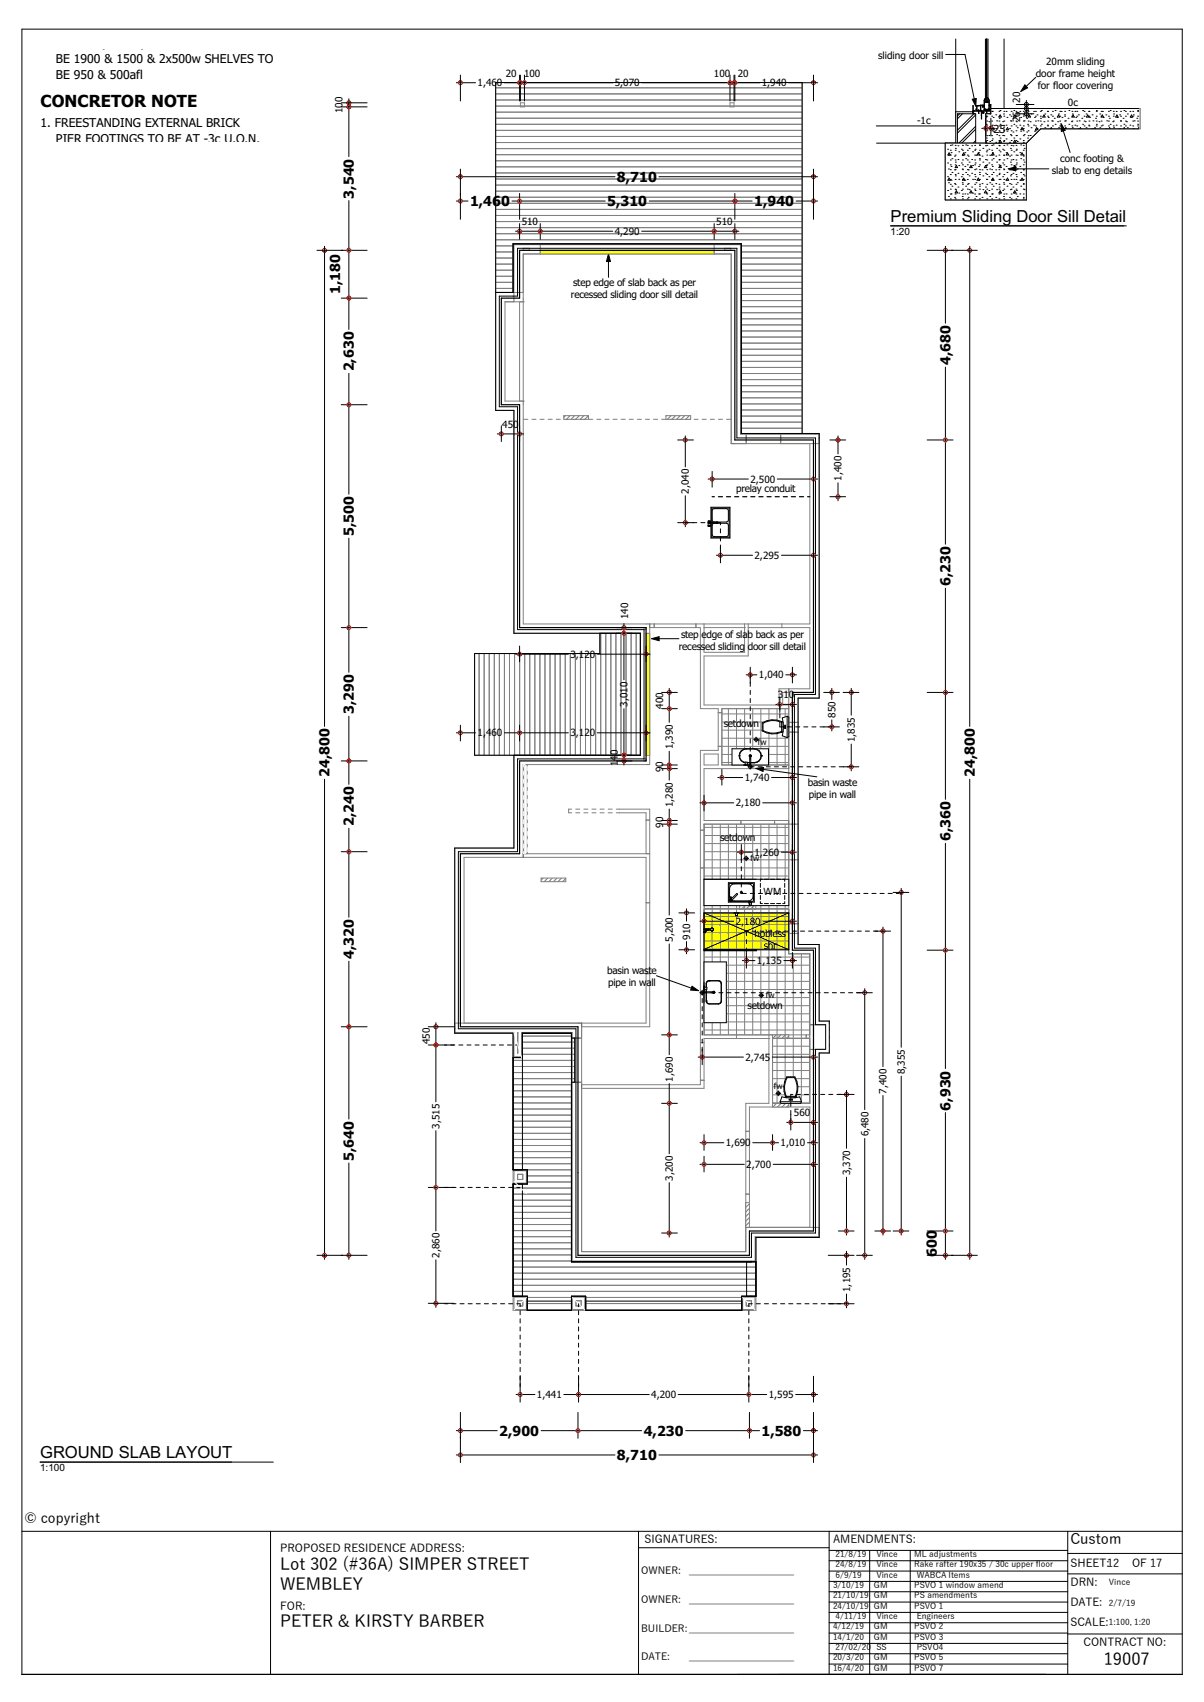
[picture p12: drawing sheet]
<svg xmlns="http://www.w3.org/2000/svg" width="297mm" height="420mm" viewBox="0 0 297 420" stroke-linecap="round" stroke-linejoin="round" font-family="sans-serif">
<defs><g id="words">
<g font-size="4.1">
<text x="10" y="26.5">CONCRETOR NOTE</text>
<text x="219.7" y="54.7">Premium Sliding Door Sill Detail</text>
<text x="9.9" y="359.8">GROUND SLAB LAYOUT</text>
<text x="69.1" y="387.5">Lot 302 (#36A) SIMPER STREET</text>
<text x="69.1" y="392.4">WEMBLEY</text>
<text x="69.1" y="401.6">PETER &amp; KIRSTY BARBER</text>
<text x="272.3" y="411">19007</text>
</g>
<text font-size="3.6" x="264" y="381">Custom</text>
<g font-size="3.4">
<text x="152.2" y="44.9">8,710</text>
<text x="87.3" y="49" transform="rotate(-90 87.3 49)">3,540</text>
<text x="115.9" y="50.9">1,460</text>
<text x="149.8" y="50.9">5,310</text>
<text x="186" y="50.9">1,940</text>
<text x="83.9" y="72.6" transform="rotate(-90 83.9 72.6)">1,180</text>
<text x="87.3" y="91.6" transform="rotate(-90 87.3 91.6)">2,630</text>
<text x="234.5" y="90.1" transform="rotate(-90 234.5 90.1)">4,680</text>
<text x="87.3" y="132.3" transform="rotate(-90 87.3 132.3)">5,500</text>
<text x="234.5" y="144.6" transform="rotate(-90 234.5 144.6)">6,230</text>
<text x="87.3" y="176.2" transform="rotate(-90 87.3 176.2)">3,290</text>
<text x="81.3" y="191.8" transform="rotate(-90 81.3 191.8)">24,800</text>
<text x="240.5" y="191.8" transform="rotate(-90 240.5 191.8)">24,800</text>
<text x="87.3" y="203.9" transform="rotate(-90 87.3 203.9)">2,240</text>
<text x="234.5" y="207.6" transform="rotate(-90 234.5 207.6)">6,360</text>
<text x="87.3" y="236.7" transform="rotate(-90 87.3 236.7)">4,320</text>
<text x="234.5" y="274" transform="rotate(-90 234.5 274)">6,930</text>
<text x="87.3" y="286.5" transform="rotate(-90 87.3 286.5)">5,640</text>
<text x="231.1" y="310.1" transform="rotate(-90 231.1 310.1)">600</text>
<text x="123.1" y="354.3">2,900</text>
<text x="158.8" y="354.3">4,230</text>
<text x="187.8" y="354.3">1,580</text>
<text x="152.2" y="360.3">8,710</text>
<text x="6" y="375.8">© copyright</text>
</g>
<g font-size="3">
<text x="10" y="11.5">2. 4x350w (U.O.N.) SHELVES TO PANTRY TO</text>
<text x="13.8" y="7.5">WIL TO BE 500, 900, 1300 &amp; 1700afl.</text>
<text x="13.8" y="15.5">BE 1900 &amp; 1500 &amp; 2x500w SHELVES TO</text>
<text x="13.8" y="19.5">BE 950 &amp; 500afl</text>
<text x="10" y="31.4">1. FREESTANDING EXTERNAL BRICK</text>
<text x="13.8" y="35.4">PIER FOOTINGS TO BE AT -3c U.O.N.</text>
</g>
<g font-size="2.7">
<text x="245" y="32.7">25</text>
<text x="69.1" y="383">PROPOSED RESIDENCE ADDRESS:</text>
<text x="159" y="380.8">SIGNATURES:</text>
<text x="205.5" y="380.7">AMENDMENTS:</text>
<text x="264" y="386.8">SHEET:12</text>
<text x="279.2" y="386.8">OF 17</text>
<text x="264" y="391.3">DRN:</text>
<text x="69.1" y="397.2">FOR:</text>
<text x="264" y="401.2">SCALE:</text>
<text x="264" y="396.2">DATE:</text>
<text x="267.3" y="406.2">CONTRACT NO:</text>
</g>
<g font-size="2.5">
<text x="216.6" y="14.4">sliding door sill</text>
<text x="258.1" y="16.1">20mm sliding</text>
<text x="117.8" y="21.3">1,460</text>
<text x="124.8" y="18.9">20</text>
<text x="129.3" y="18.9">100</text>
<text x="151.7" y="21.3">5,070</text>
<text x="176.1" y="18.9">100</text>
<text x="182" y="18.9">20</text>
<text x="187.9" y="21.3">1,940</text>
<text x="255.5" y="19">door frame height</text>
<text x="256" y="22">for floor covering</text>
<text x="84.5" y="27.9" transform="rotate(-90 84.5 27.9)">100</text>
<text x="251.6" y="25.3" transform="rotate(-90 251.6 25.3)">20</text>
<text x="263.4" y="26.3">0c</text>
<text x="226.2" y="30.6">-1c</text>
<text x="251.6" y="30.1" transform="rotate(-90 251.6 30.1)">26</text>
<text x="261.5" y="40">conc footing &amp;</text>
<text x="259.5" y="43">slab to eng details</text>
<text x="128.7" y="55.5">510</text>
<text x="151.7" y="58">4,290</text>
<text x="176.7" y="55.5">510</text>
<text x="219.7" y="57.9">1:20</text>
<text x="141.4" y="70.7">step edge of slab back as per</text>
<text x="140.9" y="73.7">recessed sliding door sill detail</text>
<text x="123.9" y="105.5">450</text>
<text x="185.1" y="119.1">2,500</text>
<text x="207.6" y="118.6" transform="rotate(-90 207.6 118.6)">1,400</text>
<text x="170" y="121.8" transform="rotate(-90 170 121.8)">2,040</text>
<text x="181.6" y="121.3">prelay conduit</text>
<text x="186.1" y="137.9">2,295</text>
<text x="154.9" y="152.8" transform="rotate(-90 154.9 152.8)">140</text>
<text x="167.5" y="160.4">recessed sliding</text>
<text x="168" y="157.4">step</text>
<text x="173.1" y="157.4">edge of slab back as per</text>
<text x="184.4" y="160.4">door sill detail</text>
<text x="140.7" y="162.3">3,120</text>
<text x="187.2" y="167.4">1,040</text>
<text x="191.9" y="172.3">310</text>
<text x="154.8" y="174.4" transform="rotate(-90 154.8 174.4)">3,010</text>
<text x="163.6" y="174.9" transform="rotate(-90 163.6 174.9)">400</text>
<text x="178.5" y="179.3">setdown</text>
<text x="206.1" y="177.1" transform="rotate(-90 206.1 177.1)">850</text>
<text x="117.8" y="181.7">1,460</text>
<text x="140.7" y="181.7">3,120</text>
<text x="166" y="184.9" transform="rotate(-90 166 184.9)">1,390</text>
<text x="210.9" y="183.1" transform="rotate(-90 210.9 183.1)">1,835</text>
<text x="152.4" y="189.1" transform="rotate(-90 152.4 189.1)">140</text>
<text x="163.6" y="190.6" transform="rotate(-90 163.6 190.6)">90</text>
<text x="183.7" y="192.8">1,740</text>
<text x="199.3" y="193.9">basin waste</text>
<text x="199.5" y="196.9">pipe in wall</text>
<text x="166" y="199.1" transform="rotate(-90 166 199.1)">1,280</text>
<text x="181.5" y="199">2,180</text>
<text x="163.6" y="204.3" transform="rotate(-90 163.6 204.3)">90</text>
<text x="177.6" y="207.6">setdown</text>
<text x="186.1" y="211.2">1,260</text>
<text x="188.4" y="220.8">WM</text>
<text x="166" y="232.4" transform="rotate(-90 166 232.4)">5,200</text>
<text x="170.2" y="231.8" transform="rotate(-90 170.2 231.8)">910</text>
<text x="181.5" y="228.2">2,180</text>
<text x="186.1" y="231.2">hobless</text>
<text x="186.7" y="237.9">1,135</text>
<text x="188.4" y="234.2">shr</text>
<text x="149.8" y="240.3">basin waste</text>
<text x="150" y="243.2">pipe in wall</text>
<text x="184.4" y="248.9">setdown</text>
<text x="106" y="257.6" transform="rotate(-90 106 257.6)">450</text>
<text x="183.9" y="261.8">2,745</text>
<text x="166" y="266.9" transform="rotate(-90 166 266.9)">1,690</text>
<text x="218.7" y="269.8" transform="rotate(-90 218.7 269.8)">7,400</text>
<text x="223.2" y="265.1" transform="rotate(-90 223.2 265.1)">8,355</text>
<text x="195.8" y="275.4">560</text>
<text x="108.4" y="278.5" transform="rotate(-90 108.4 278.5)">3,515</text>
<text x="214.2" y="280.4" transform="rotate(-90 214.2 280.4)">6,480</text>
<text x="179.1" y="282.9">1,690</text>
<text x="192.6" y="282.9">1,010</text>
<text x="166" y="291.3" transform="rotate(-90 166 291.3)">3,200</text>
<text x="184.1" y="288.2">2,700</text>
<text x="209.7" y="290" transform="rotate(-90 209.7 290)">3,370</text>
<text x="108.4" y="310.4" transform="rotate(-90 108.4 310.4)">2,860</text>
<text x="209.7" y="318.8" transform="rotate(-90 209.7 318.8)">1,195</text>
<text x="132.4" y="345">1,441</text>
<text x="160.7" y="345">4,200</text>
<text x="189.6" y="345">1,595</text>
<text x="9.9" y="363">1:100</text>
<text x="158.2" y="388.3">OWNER:</text>
<text x="170" y="388.3">_____________________</text>
<text x="158.2" y="395.6">OWNER:</text>
<text x="170" y="395.6">_____________________</text>
<text x="158.2" y="402.6">BUILDER:_____________________</text>
<text x="158.2" y="409.7">DATE:</text>
<text x="170" y="409.7">_____________________</text>
</g>
<g font-size="2.1">
<text x="186.9" y="183.9">fw</text>
<text x="185.2" y="212.6">fw</text>
<text x="188.9" y="246.4">fw</text>
<text x="190.9" y="268.8">fw</text>
<text x="206.1" y="384.2">21/8/19</text>
<text x="206.1" y="386.7">24/8/19</text>
<text x="206.1" y="389.3">6/9/19</text>
<text x="216.2" y="384.2">Vince</text>
<text x="216.2" y="386.7">Vince</text>
<text x="216.2" y="389.3">Vince</text>
<text x="225.5" y="384.2">ML adjustments</text>
<text x="225.5" y="386.7">Rake rafter 190x35 / 30c upper f</text>
<text x="226.1" y="389.3">WABCA Items</text>
<text x="255.5" y="386.7">loor</text>
<text x="205.5" y="391.8">3/10/19</text>
<text x="205.5" y="394.4">21/10/19</text>
<text x="215.6" y="391.8">GM</text>
<text x="215.6" y="394.4">GM</text>
<text x="225.5" y="391.8">PSVO 1 window amend</text>
<text x="225.5" y="394.4">PS amendments</text>
<text x="273.5" y="391.2">Vince</text>
<text x="205.5" y="396.9">24/10/19</text>
<text x="206.1" y="399.5">4/11/19</text>
<text x="215.6" y="396.9">GM</text>
<text x="216.2" y="399.5">Vince</text>
<text x="225.5" y="396.9">PSVO 1</text>
<text x="226.1" y="399.5">Engineers</text>
<text x="273.5" y="396.3">2/7/19</text>
<text x="273.5" y="401">1:100, 1:20</text>
<text x="205.5" y="402">4/12/19</text>
<text x="205.5" y="404.6">14/1/20</text>
<text x="206.1" y="407.1">27/02/20</text>
<text x="215.6" y="402">GM</text>
<text x="215.6" y="404.6">GM</text>
<text x="216.2" y="407.1">SS</text>
<text x="225.5" y="402">PSVO 2</text>
<text x="225.5" y="404.6">PSVO 3</text>
<text x="226.1" y="407.1">PSVO4</text>
<text x="205.5" y="409.8">20/3/20</text>
<text x="205.5" y="412.3">16/4/20</text>
<text x="215.6" y="409.8">GM</text>
<text x="215.6" y="412.3">GM</text>
<text x="225.5" y="409.8">PSVO 5</text>
<text x="225.5" y="412.3">PSVO 7</text>
</g>
</g></defs>
<g fill="none" stroke="#000" stroke-width=".25">
<path d="M5.4 7.2h286.2v406h-286.2zM5.4 377.9h286.2M66.7 377.9v35.3M157.5 377.9v35.3M204.5 377.9v35.3M263.4 377.9v35.3M157.5 381.9h47M204.5 397.9h58.9M204.5 395.3h58.9M204.5 392.8h58.9M204.5 390.2h58.9M204.5 387.7h58.9"/>
<path d="M204.5 385.1h58.9M204.5 382.6h58.9M214.5 382.6v30.6M224.5 382.6v30.6M263.4 383.3h28.2M263.4 388.4h28.2M204.5 408.1h58.9M204.5 405.5h58.9M204.5 403h58.9M204.5 400.4h58.9M204.5 410.6h58.9M263.4 403.2h28.2"/>
</g>
<!-- layer: D1  WALLS-(external) -->
<g fill="none" stroke="#808080" stroke-width=".25">
<path d="M128.9 258.7h12.9M128.9 257.2h12.9M128.9 255.7h12.1M126.6 279.7h14.4M126.6 278.2h14.4M126.6 276.7h14.4M126.6 275.2h14.4M126.6 273.7h14.4M126.6 272.2h14.4M126.6 270.7h14.4M126.6 269.2h14.4M126.6 267.7h14.4"/>
<path d="M126.6 266.2h15.2M126.6 264.7h15.2M126.6 263.2h15.2M126.6 261.7h15.2M128.9 260.2h12.9M126.6 299.2h14.4M126.6 297.7h14.4M126.6 296.2h14.4M126.6 294.7h14.4M126.6 293.2h14.4M126.6 287.2h14.4M126.6 285.7h14.4"/>
<path d="M126.6 284.2h14.4M126.6 282.7h14.4M126.6 281.2h14.4M130.1 291.7h10.9M130.1 290.2h10.9M130.1 288.7v3.5h-3.5v27.7h3.5v3.5h10.9v-3.5h3.5v3.5h38.5v-3.5h3.5v-8.5h-45.5v-44.3h.8v-10.9h-.8v-1.2h-12.1v6h-2.3v27.7h14.4M126.6 318.7h59.9M126.6 317.2h59.9M126.6 315.7h59.9M126.6 314.2h59.9M126.6 312.7h59.9M126.6 311.2h14.4"/>
<path d="M126.6 309.7h14.4M126.6 308.2h14.4M126.6 306.7h14.4M126.6 305.2h14.4M126.6 303.7h14.4M126.6 302.2h14.4M126.6 300.7h14.4M130.1 323.2h10.9M130.1 321.7h10.9M130.1 320.2h10.9M144.5 323.2h38.5M144.5 321.7h38.5"/>
<path d="M144.5 320.2h38.5"/>
</g>
<!-- layer: D2  WALLS-(internal) -->
<path d="M177.2 175.9h.9M177.2 174.9v10.3M178.1 174.9v13.9M177.2 184.2h.9M177.2 186.1v2.7" fill="none" stroke="#808080" stroke-width=".25"/>
<!-- layer: D1  WALLS-(external) -->
<g fill="#fff">
<path d="M185.4 304.3h1.1v1.1z"/>
<path d="M184.9 303.8h.5v.5z"/>
<path d="M184 302.9h.9v.9z"/>
<path d="M185.4 310.3l1.1 1.1h-1.1z"/>
<path d="M184.9 309.8l.5 .5h-.5z"/>
<path d="M184 308.9l.9 .9h-.9z"/>
<path d="M185.4 310.3h1.1v1.1z"/>
<path d="M185.4 304.3l1.1 1.1h-1.1z"/>
<path d="M184.9 309.8h.5v.5z"/>
<path d="M184.9 303.8l.5 .5h-.5z"/>
<path d="M184 308.9h.9v.9z"/>
<path d="M184 302.9l.9 .9h-.9z"/>
<path d="M185.4 305.4h1.1v4.9h-1.1z" fill-rule="evenodd"/>
<path d="M184.9 304.3h.5v5.5h-.5z" fill-rule="evenodd"/>
<path d="M184 303.8h.9v5.1h-.9z" fill-rule="evenodd"/>
</g>
<path d="M184.9 302.9h-.9v6M186.5 305.4v6h-1.1" fill="none" stroke="#808080" stroke-width=".25"/>
<g fill="#fff">
<path d="M142.1 310.3h43.3v1.1h-43.3z" fill-rule="evenodd"/>
<path d="M142.6 309.8h42.3v.5h-42.3z" fill-rule="evenodd"/>
<path d="M143.5 308.9h40.5v.9h-40.5z" fill-rule="evenodd"/>
</g>
<path d="M142.1 311.4h43.3M143.5 308.9h40.5" fill="none" stroke="#808080" stroke-width=".25"/>
<g fill="#fff">
<path d="M126.6 255h1.1v4.9h-1.1z" fill-rule="evenodd"/>
<path d="M127.7 255l.1 4.8z" fill-rule="evenodd"/>
<path d="M127.8 255h1.1v3.7h-1.1z" fill-rule="evenodd"/>
</g>
<path d="M126.6 255v4.9M128.9 255v3.7" fill="none" stroke="#808080" stroke-width=".25"/>
<g fill="#fff">
<path d="M141 255l1.1-1.1v1.1z"/>
<path d="M142.1 253.9l.5-.5v.5z"/>
<path d="M143.5 252.5v.9h-.9z"/>
<path d="M141 253.9h1.1l-1.1 1.1z"/>
<path d="M142.1 253.4h.5l-.5 .5z"/>
<path d="M142.6 252.5h.9l-.9 .9z"/>
<path d="M112.2 253.9h28.8v1.1h-28.8z" fill-rule="evenodd"/>
<path d="M112.2 253.4h29.9v.5h-29.9z" fill-rule="evenodd"/>
<path d="M112.2 252.5h30.4v.9h-30.4z" fill-rule="evenodd"/>
</g>
<path d="M128.9 255h12.1M143.5 253.4v-.9h-31.3v2.5h14.4" fill="none" stroke="#808080" stroke-width=".25"/>
<g fill="#fff">
<path d="M126.6 255h1.1v6h-1.1z" fill-rule="evenodd"/>
<path d="M127.7 255l.1 6z" fill-rule="evenodd"/>
<path d="M127.8 255h1.1v6h-1.1z" fill-rule="evenodd"/>
</g>
<path d="M126.6 255v6M128.9 255v6" fill="none" stroke="#808080" stroke-width=".25"/>
<g fill="#fff">
<path d="M126.6 60.2h1.1v1.1z"/>
<path d="M127.7 61.3h.5v.5z"/>
<path d="M128.2 61.8h.9v.9z"/>
<path d="M126.6 60.2l1.1 1.1h-1.1z"/>
<path d="M127.7 61.3l.5 .5h-.5z"/>
<path d="M128.2 61.8l.9 .9h-.9z"/>
<path d="M126.6 61.3h1.1v10.9h-1.1z" fill-rule="evenodd"/>
<path d="M127.7 61.8h.5v10.4h-.5z" fill-rule="evenodd"/>
<path d="M128.2 62.7h.9v9.5h-.9z" fill-rule="evenodd"/>
</g>
<path d="M127.7 60.2h-1.1v12h2.5v-9.5" fill="none" stroke="#808080" stroke-width=".25"/>
<g fill="#fff">
<path d="M127.7 60.2h5.6v1.1h-5.6z" fill-rule="evenodd"/>
<path d="M128.2 61.3h5.1v.5h-5.1z" fill-rule="evenodd"/>
<path d="M129.1 61.8h4.2v.9h-4.2z" fill-rule="evenodd"/>
</g>
<path d="M127.7 60.2h5.6v2.5h-4.2" fill="none" stroke="#808080" stroke-width=".25"/>
<g fill="#fff">
<path d="M181.8 60.2h1.1l-1.1 1.1z"/>
<path d="M181.3 61.3h.5l-.5 .5z"/>
<path d="M180.4 61.8h.9l-.9 .9z"/>
<path d="M182.9 60.2v1.1h-1.1z"/>
<path d="M181.3 61.8l.5-.5v.5z"/>
<path d="M180.4 62.7l.9-.9v.9z"/>
<path d="M181.8 61.3h1.1v48.2h-1.1z" fill-rule="evenodd"/>
<path d="M181.3 61.8h.5v47.7h-.5z" fill-rule="evenodd"/>
<path d="M180.4 62.7h.9v46.8h-.9z" fill-rule="evenodd"/>
</g>
<path d="M180.4 62.7v46.8h2.5M181.8 60.2h1.1v46.8" fill="none" stroke="#808080" stroke-width=".25"/>
<g fill="#fff">
<path d="M192.6 107h9.5v1.1h-9.5z" fill-rule="evenodd"/>
<path d="M192.6 108.1h9.5v.5h-9.5z" fill-rule="evenodd"/>
<path d="M192.6 108.6h9.5v.9h-9.5z" fill-rule="evenodd"/>
</g>
<path d="M192.6 107h9.5v2.5h-9.5z" fill="none" stroke="#808080" stroke-width=".25"/>
<g fill="#fff">
<path d="M176.2 60.2h5.6v1.1h-5.6z" fill-rule="evenodd"/>
<path d="M176.2 61.3h5.1v.5h-5.1z" fill-rule="evenodd"/>
<path d="M176.2 61.8h4.2v.9h-4.2z" fill-rule="evenodd"/>
</g>
<path d="M181.8 60.2h-5.6v2.5h4.2" fill="none" stroke="#808080" stroke-width=".25"/>
<g fill="#fff">
<path d="M186.5 304.3h15.6v1.1h-15.6z" fill-rule="evenodd"/>
<path d="M185.4 303.8h16.7v.5h-16.7z" fill-rule="evenodd"/>
<path d="M184.9 302.9h17.2v.9h-17.2z" fill-rule="evenodd"/>
</g>
<path d="M126.8 61.3v-.9h55.9v.9M129.1 62.7h51.3M184.9 302.9h17.2v2.5h-15.6" fill="none" stroke="#808080" stroke-width=".25"/>
<g fill="#fff">
<path d="M142.1 310.3v1.1h-1.1z"/>
<path d="M142.6 309.8v.5h-.5z"/>
<path d="M143.5 308.9v.9h-.9z"/>
<path d="M141 310.3h1.1l-1.1 1.1z"/>
<path d="M142.1 309.8h.5l-.5 .5z"/>
<path d="M142.6 308.9h.9l-.9 .9z"/>
<path d="M141 267.1h1.1v43.2h-1.1z" fill-rule="evenodd"/>
<path d="M142.1 267.1h.5v42.7h-.5z" fill-rule="evenodd"/>
<path d="M142.6 267.1h.9v41.8h-.9z" fill-rule="evenodd"/>
</g>
<path d="M143.5 308.9v-41.8h-2.5v44.3h1.1" fill="none" stroke="#808080" stroke-width=".25"/>
<g fill="#fff">
<path d="M141 255h1.1v1.2h-1.1z" fill-rule="evenodd"/>
<path d="M142.1 253.9h.5v2.3h-.5z" fill-rule="evenodd"/>
<path d="M142.6 253.4h.9v2.8h-.9z" fill-rule="evenodd"/>
</g>
<path d="M143.5 253.4v2.8h-2.5v-1.2" fill="none" stroke="#808080" stroke-width=".25"/>
<g fill="#fff">
<path d="M182.9 107h1.2v1.1h-1.2z" fill-rule="evenodd"/>
<path d="M182.9 108.1h1.2v.5h-1.2z" fill-rule="evenodd"/>
<path d="M182.9 108.6h1.2v.9h-1.2z" fill-rule="evenodd"/>
</g>
<g fill="none" stroke="#808080" stroke-width=".25">
<path d="M122.3 39.7h75.6M122.3 38.2h75.6M122.3 36.7h75.6M122.3 35.2h75.6M122.3 33.7h75.6M122.3 32.2h75.6M122.3 30.7h75.6M122.3 29.2h75.6M122.3 27.7h75.6M122.3 26.2h75.6M122.3 24.7h75.6M122.3 23.2h75.6"/>
<path d="M122.3 21.7h75.6M122.3 59.2h75.6M122.3 57.7h75.6M122.3 56.2h75.6M122.3 54.7h75.6M122.3 53.2h75.6M122.3 51.7h75.6M122.3 50.2h75.6M122.3 48.7h75.6M122.3 47.2h75.6M122.3 45.7h75.6M122.3 44.2h75.6"/>
<path d="M122.3 42.7h75.6M122.3 41.2h75.6M122.3 71.2h4.3M122.3 69.7h4.3M122.3 68.2h4.3M122.3 66.7h4.3M122.3 65.2h4.3M122.3 63.7h4.3M122.3 62.2h4.3M122.3 60.7h4.3M126.6 72.2v-12h56.3v46.8h15v-86.6h-75.6v80.9h4.5M126.8 61.3v10.9h-4.5"/>
<path d="M129.1 62.7v10.9M129.1 74.5h-4.5v24.5h4.5M180.4 62.7v46.8M182.7 61.3v45.9h19.4v65.1h-5.2M182.9 78.7h15M182.9 77.2h15M182.9 75.7h15M182.9 74.2h15M182.9 72.7h15M182.9 71.2h15M182.9 69.7h15M182.9 68.2h15"/>
<path d="M182.9 66.7h15M182.9 65.2h15M182.9 63.7h15M182.9 62.2h15M182.9 60.7h15M182.9 99.7h15M182.9 98.2h15M182.9 96.7h15M182.9 95.2h15M182.9 93.7h15M182.9 92.2h15M182.9 90.7h15"/>
<path d="M182.9 89.2h15M182.9 87.7h15M182.9 86.2h15M182.9 84.7h15M182.9 83.2h15M182.9 81.7h15M182.9 80.2h15M126.8 107.4v48.9h31.2v30.1h-40.9v-25.1h30.9v-5M129.1 107.4v46.6h30.3M181.3 109.5h18.5v44.5M182.9 105.7h15M182.9 104.2h15"/>
<path d="M182.9 102.7h15M182.9 101.2h15M184.1 107v2.5M192.6 107.2v2.3M148.2 156.3v30.1M149.4 156.3v30.1M150.7 156.3v30.1M151.9 156.3v30.1M153.2 156.3v30.1M154.4 156.3v30.1M155.7 156.3v30.1M156.9 156.3v30.1"/>
<path d="M160.3 154v34.7M199.8 154.9v15.1h-5.2M118.2 161.3v25.1M119.4 161.3v25.1M120.7 161.3v25.1M121.9 161.3v25.1M123.2 161.3v25.1M124.4 161.3v25.1M125.7 161.3v25.1M126.9 161.3v25.1M128.2 161.3v25.1M129.4 161.3v25.1"/>
<path d="M130.7 161.3v25.1M131.9 161.3v25.1M133.2 161.3v25.1M134.4 161.3v25.1M135.7 161.3v25.1M136.9 161.3v25.1M138.2 161.3v25.1M139.4 161.3v25.1M140.7 161.3v25.1M141.9 161.3v25.1M143.2 161.3v25.1M144.4 161.3v25.1"/>
<path d="M145.7 161.3v25.1M146.9 161.3v25.1M126.8 209.3h-14.6v45.5h14.6M129.1 211.6h-14.6v40.9h28.1M127.7 254.8h.1M128.7 254.8h12.5v56.4h45.1v-6M141.2 256.2h2.3M143.5 252.5v56.4h40.5v-6M141.2 267.1h2.3"/>
</g>
<path d="M129.1 73.6v.9M129.1 99v.9M180.4 109.5h.9M159.4 154h.9M194.6 170v.9M159.4 188.7h.9M129.1 210.7v.9M142.6 252.5h.9M184 302.9h.9" fill="none" stroke="#6d6d6d" stroke-width=".25"/>
<!-- layer: D2  WALLS-(internal) -->
<path d="M160.3 199.7v53.7h-16.8M159.4 211.6v40.9h-15.9M159.4 200.6v10.1h.9M159.4 202.4h.9M159.4 222.8h.9M159.4 240.3h.9M143.5 267.7h29.3M143.5 268.6h30.2" fill="none" stroke="#808080" stroke-width=".25"/>
<path d="M143.5 252.5v.9M143.5 267.7v.9" fill="none" stroke="#6d6d6d" stroke-width=".25"/>
<!-- layer: D1  WALLS-(external) -->
<g fill="#fff">
<path d="M194.6 227.9h2.3v2.4h-2.3z" fill-rule="evenodd"/>
<path d="M194.6 178.3h2.3v2.4h-2.3z" fill-rule="evenodd"/>
</g>
<path d="M194.6 235.4h.9" fill="none" stroke="#6d6d6d" stroke-width=".25"/>
<g fill="none" stroke="#808080" stroke-width=".25">
<path d="M194.6 178.3h2.3M194.6 170.9v52.6M195.4 178.3h.1M196.9 172.3v60.8h5.2v.9M194.6 180.7h2.3M195.4 180.7h.1M194.6 212.2h2.3M194.6 203.4h2.3M194.6 227.9h2.3M194.6 230.3h2.3M194.6 224.4v11M195.4 227.9h.1"/>
<path d="M195.4 230.3h.1M195.5 235.4h4.3"/>
</g>
<!-- layer: D2  WALLS-(internal) -->
<g fill="none" stroke="#808080" stroke-width=".25">
<path d="M172.8 174.9h4.4M173.7 161.9h10.9M173.7 161h10M173.7 174h18.5M178.1 174.9h16.5M193.1 174h1.5M173.7 202.5h20.9M173.7 203.4h20.9M182.8 202.5v.9M191.1 202.5v.9M173.7 223.5h20.9M173.7 224.4h20.9"/>
<path d="M173.7 256.3h16M173.7 255.4h26.1M181.7 256.3h.1M181.7 255.4v.9M189.7 256.3h.1M189.7 255.4v.9M190.6 255.4v.9h9.2M198.9 255.4v.9M184 279.2h.9M184 272.3v30.6M184.9 273.2v29.7M184 294.7h.9"/>
</g>
<path d="M194.6 174v.9M194.6 202.5v.9M184 302.9h.9" fill="none" stroke="#6d6d6d" stroke-width=".25"/>
<!-- layer: D1  WALLS-(external) -->
<path d="M127.7 322.3h1.3l1.1 1.1h-3.5z" fill-rule="evenodd" fill="#fff"/>
<path d="M126.6 323.4h3.5M127.7 322.3h1.3" fill="none" stroke="#808080" stroke-width=".25"/>
<path d="M129 321l1.1-1.1v3.5l-1.1-1.1z" fill-rule="evenodd" fill="#fff"/>
<path d="M130.1 319.9v3.5M129 321v1.3" fill="none" stroke="#808080" stroke-width=".25"/>
<path d="M126.6 319.9h3.5l-1.1 1.1h-1.3z" fill-rule="evenodd" fill="#fff"/>
<path d="M126.6 319.9h3.5M127.7 321h1.3" fill="none" stroke="#808080" stroke-width=".25"/>
<path d="M126.6 319.9l1.1 1.1v1.3l-1.1 1.1z" fill-rule="evenodd" fill="#fff"/>
<path d="M126.6 319.9v3.5M127.7 321v1.3" fill="none" stroke="#808080" stroke-width=".25"/>
<path d="M183 323.4l1.1-1.1h1.3l1.1 1.1z" fill-rule="evenodd" fill="#fff"/>
<path d="M183 323.4h3.5M184.1 322.3h1.3" fill="none" stroke="#808080" stroke-width=".25"/>
<path d="M185.4 321l1.1-1.1v3.5l-1.1-1.1z" fill-rule="evenodd" fill="#fff"/>
<path d="M186.5 319.9v3.5M185.4 321v1.3" fill="none" stroke="#808080" stroke-width=".25"/>
<path d="M183 319.9h3.5l-1.1 1.1h-1.3z" fill-rule="evenodd" fill="#fff"/>
<path d="M183 319.9h3.5M184.1 321h1.3" fill="none" stroke="#808080" stroke-width=".25"/>
<path d="M183 319.9l1.1 1.1v1.3l-1.1 1.1z" fill-rule="evenodd" fill="#fff"/>
<path d="M183 319.9v3.5M184.1 321v1.3" fill="none" stroke="#808080" stroke-width=".25"/>
<path d="M141 323.4l1.1-1.1h1.3l1.1 1.1z" fill-rule="evenodd" fill="#fff"/>
<path d="M141 323.4h3.5M142.1 322.3h1.3" fill="none" stroke="#808080" stroke-width=".25"/>
<path d="M143.4 321l1.1-1.1v3.5l-1.1-1.1z" fill-rule="evenodd" fill="#fff"/>
<path d="M144.5 319.9v3.5M143.4 321v1.3" fill="none" stroke="#808080" stroke-width=".25"/>
<path d="M141 319.9h3.5l-1.1 1.1h-1.3z" fill-rule="evenodd" fill="#fff"/>
<path d="M141 319.9h3.5M142.1 321h1.3" fill="none" stroke="#808080" stroke-width=".25"/>
<path d="M141 319.9l1.1 1.1v1.3l-1.1 1.1z" fill-rule="evenodd" fill="#fff"/>
<path d="M199.8 259v13.3M200.7 259h1.4M202.1 259.9v45.3h-15.8M199.8 273.2v29.7h-14.9M141 319.9v3.5M142.1 321v1.3" fill="none" stroke="#808080" stroke-width=".25"/>
<path d="M199.8 259h.9" fill="none" stroke="#6d6d6d" stroke-width=".25"/>
<!-- layer: D2  WALLS-(internal) -->
<g fill="none" stroke="#808080" stroke-width=".25">
<path d="M160.3 154.9h12.5M160.3 154h39.5M161.4 154v.9M171.7 154v.9M173.7 154.9h.1M173.7 154v.9M173.7 154.9h10M183.7 154.9h.1M183.7 154v.9M184.6 154.9h.1M184.6 154v.9M184.6 154.9h15.2"/>
<path d="M192.9 154.9h.1M192.9 154v.9M194.6 170.9h-1.5v3.1M194.6 170h-2.4v4M172.8 185.2h4.4M173.7 188.8h3.5M173.7 189.7h20.9M173.7 186.1h3.5M178.1 188.8h16.5M184 272.3h5.7M184.9 273.2h14.9M190.6 272.3h9.2"/>
</g>
<path d="M160.3 154v.9M194.6 170v.9M194.6 188.8v.9" fill="none" stroke="#6d6d6d" stroke-width=".25"/>
<!-- layer: D1  WALLS-(external) -->
<g fill="#fff">
<path d="M126.6 259.9h1.1l-1.1 1.1z"/>
<path d="M127.8 258.7h1.1l-1.1 1.1z"/>
<path d="M126.6 261l1.1-1.1v1.1z"/>
<path d="M127.8 259.8l-.1 .1z"/>
<path d="M128.9 258.7v1.1h-1.1z"/>
<path d="M127.7 259.9h1.2v1.1h-1.2z" fill-rule="evenodd"/>
<path d="M127.8 259.8l1.1 .1z" fill-rule="evenodd"/>
</g>
<path d="M158 186.4h-31.2v22.9M159.4 188.7h-30.3v22M126.8 254.8v6h1.9v-6M127.7 254.8v5.1l.1-5.1M128.9 258.7v2.3h-2.3v-1.1" fill="none" stroke="#808080" stroke-width=".25"/>
<!-- layer: D2  WALLS-(internal) -->
<g fill="none" stroke="#808080" stroke-width=".25">
<path d="M141 199.7h-.7v.9h.7M142 199.7h1M144 199.7h1M146 199.7h1M148 199.7h1M150 199.7h1M152 199.7h8.3M129.1 211.6h30.3M129.1 210.7h30.3M142 200.6h1M144 200.6h1M146 200.6h1"/>
<path d="M148 200.6h1M150 200.6h1M152 200.6h7.4M189.7 256.3v16M190.6 256.3v16"/>
</g>
<path d="M129.1 210.7v.9" fill="none" stroke="#6d6d6d" stroke-width=".25"/>
<!-- layer: D1  WALLS-(external) -->
<path d="M127.7 291.1h1.3l1.1 1.1h-3.5z" fill-rule="evenodd" fill="#fff"/>
<path d="M126.6 292.2h3.5M127.7 291.1h1.3" fill="none" stroke="#808080" stroke-width=".25"/>
<path d="M129 289.8l1.1-1.1v3.5l-1.1-1.1z" fill-rule="evenodd" fill="#fff"/>
<path d="M129 289.8v1.3M130.1 288.7v3.5" fill="none" stroke="#808080" stroke-width=".25"/>
<path d="M126.6 288.7h3.5l-1.1 1.1h-1.3z" fill-rule="evenodd" fill="#fff"/>
<path d="M126.6 288.7h3.5M127.7 289.8h1.3" fill="none" stroke="#808080" stroke-width=".25"/>
<path d="M126.6 288.7l1.1 1.1v1.3l-1.1 1.1z" fill-rule="evenodd" fill="#fff"/>
<path d="M123.2 72.2h3.6v1.4M124.6 74.5h2.2M129.1 99.9v7.5M126.8 101.3v6.1M199.8 235.4v17.5M202.1 234v18h2.5v7.9h-2.5M200.7 252.9h3v6.1h-1.6M126.6 288.7v3.5M127.7 289.8v1.3" fill="none" stroke="#808080" stroke-width=".25"/>
<path d="M126.8 73.6v.9M199.8 252.9h.9" fill="none" stroke="#6d6d6d" stroke-width=".25"/>
<!-- layer: D2  WALLS-(internal) -->
<path d="M129.1 74.5h.1M129.1 74.5h-.9v24.5h.9M129.1 74.5v24.5M129.1 99h.1M129.2 188.7h.9v22h-.9zM199.8 252.9v2.5M199.8 256.3v2.7M200.7 252.9v6.1" fill="none" stroke="#808080" stroke-width=".25"/>
<path d="M199.8 252.9h.9M199.8 259h.9" fill="none" stroke="#6d6d6d" stroke-width=".25"/>
<path d="M173.7 224.4h20.9v.9h-20.9z" fill-rule="evenodd" fill="#fff"/>
<g fill="none" stroke="#808080" stroke-width=".25">
<path d="M129.1 103.5h1.1M131.2 103.5h1M133.2 103.5h1M135.2 103.5h1M137.2 103.5h1M139.2 103.5h1M141.2 103.5h1M143.2 103.5h1M145.2 103.5h1M147.2 103.5h1M149.2 103.5h1M151.2 103.5h1"/>
<path d="M153.2 103.5h1M155.2 103.5h1M157.2 103.5h1M159.2 103.5h1M161.2 103.5h1M163.2 103.5h1M165.2 103.5h1M167.2 103.5h1M169.2 103.5h1M171.2 103.5h1M173.2 103.5h1M175.2 103.5h1"/>
<path d="M177.2 103.5h1M179.2 103.5h1.2M173.7 224.4h20.9v.9h-20.9z"/>
</g>
<!-- layer: D1  WALLS-(external) -->
<path d="M128.4 25.4h1v1h-1zM180.1 25.4h1v1h-1zM129.1 61.3h1.5v.5h-1.5zM178.8 61.3h1.5v.5h-1.5zM158.9 154.9h.5v.5h-.5zM158.9 187.3h.5v.5h-.5zM126.6 261v27.7M126.6 292.2v27.7M186.5 311.4v8.5M144.5 323.4h38.5" fill="none" stroke="#808080" stroke-width=".25"/>
<!-- layer: D2  WALLS-(internal) -->
<g fill="none" stroke="#fff" stroke-width=".25">
<path d="M129.2 190.3v1M129.2 192.3v1M129.2 194.3v1M129.2 196.3v1M129.2 198.3v1M129.6 188.7h-.4v.6M130.1 189.2v1M130.1 191.2v1M130.1 193.2v1M130.1 195.2v1M130.1 197.2v1M130.1 199.2v1"/>
<path d="M129.2 210.1v.6h.5M129.2 200.3v1M129.2 202.3v1M129.2 204.3v1M129.2 206.3v1M129.2 208.3v1M130.1 201.2v1M130.1 203.2v1M130.1 205.2v1M130.1 207.2v1M130.1 209.2v1"/>
</g>
<path d="M184 296.8h.9v6.1h-.9z" fill-rule="evenodd" fill="#fff"/>
<path d="M184 296.8h.9v6.1h-.9zM184 296.8h.1M184.9 299.3l-.9 .9M184.9 298.2l-.9 .9M184.9 297.1l-.9 .9M184.9 302.7l-.2 .2M184.9 301.6l-.9 .9M184.9 300.4l-.9 .9" fill="none" stroke="#808080" stroke-width=".25"/>
<path d="M139.1 102.6h6.1v.9h-6.1z" fill-rule="evenodd" fill="#fff"/>
<path d="M139.1 102.6h6.1v.9h-6.1zM139.5 102.6l-.4 .4M139.8 103.5h-.1M140.6 102.6l-.8 .9M141.8 102.6l-.9 .9M142.9 102.6l-.9 .9M143.1 103.5h.1M144 102.6l-.9 .9M145.2 102.6l-.9 .9" fill="none" stroke="#808080" stroke-width=".25"/>
<path d="M164.3 102.6h6.1v.9h-6.1z" fill-rule="evenodd" fill="#fff"/>
<path d="M164.3 102.6h6.1v.9h-6.1zM164.4 102.6l-.1 .1M165.5 102.6l-.9 .9M166.7 102.6l-.9 .9M167.8 102.6l-.9 .9M168.9 102.6l-.9 .9M170 102.6l-.9 .9M170.3 103.5h.1M170.4 103.4l-.1 .1" fill="none" stroke="#808080" stroke-width=".25"/>
<path d="M190.6 272.3h4v.9h-4z" fill-rule="evenodd" fill="#fff"/>
<path d="M190.6 272.3h4v.9h-4zM191.5 272.3l-.9 .9M192.7 272.3l-.9 .9M193.8 272.3l-.9 .9M194.6 272.6l-.6 .6" fill="none" stroke="#808080" stroke-width=".25"/>
<path d="M190.6 255.4h4v.9h-4z" fill-rule="evenodd" fill="#fff"/>
<path d="M190.6 255.4h4v.9h-4zM191.5 255.4l-.9 .9M192.6 255.4l-.9 .9M193.7 255.4l-.9 .9M194.6 255.7l-.6 .6" fill="none" stroke="#808080" stroke-width=".25"/>
<path d="M182.4 223.5h4v.9h-4z" fill-rule="evenodd" fill="#fff"/>
<path d="M182.4 223.5h4v.9h-4zM182.6 223.5l-.2 .2M183.8 223.5l-.9 .9M184.9 223.5l-.9 .9M186 223.5l-.9 .9M186.4 224.2l-.1 .2" fill="none" stroke="#808080" stroke-width=".25"/>
<path d="M203.7 252.9h.9v6.1h-.9z" fill-rule="evenodd" fill="#fff"/>
<path d="M203.7 253.4v-.5h.9v.5M203.7 254.4v1M203.7 256.4v1M203.7 258.4v.6h.9v-.6M204.6 254.4v1M204.6 256.4v1" fill="none" stroke="#fff" stroke-width=".25"/>
<path d="M133.5 216.7h6.1v.9h-6.1z" fill-rule="evenodd" fill="#fff"/>
<g fill="none" stroke="#808080" stroke-width=".25">
<path d="M172.8 154.9v20M173.7 154.9v6.1M183.7 154.9v6.1M184.6 154.9v7M173.7 161.9v12.1M172.8 185.2v82.5M173.7 186.1v2.7M173.7 189.7v12.8M133.5 216.7h6.1v.9h-6.1zM134 216.7l-.5 .5M135.1 216.7l-.9 .9M136.3 216.7l-.9 .9"/>
<path d="M137.4 216.7l-.9 .9M138.5 216.7l-.9 .9M139.6 216.8l-.8 .8M172.8 214.2h.9M172.8 204.9h.9M173.7 203.4v20.1M173.7 224.4v31M172.8 257.3h.9M173.7 256.3v12.3M172.8 266.6h.9"/>
</g>
<!-- layer: D1  WALLS-(external) -->
<path d="M126.8 288.9h3v3h-3zM127.7 289.8h1.2v1.2h-1.2zM126.8 320.1h3v3h-3zM127.7 321h1.2v1.2h-1.2zM141.2 320.1h3v3h-3zM142.1 321h1.2v1.2h-1.2zM183.2 320.1h3v3h-3zM184.1 321h1.2v1.2h-1.2z" fill="none" stroke="#808080" stroke-width=".25"/>
<!-- layer: C2  CONCRETE-(setout) -->
<path d="M233.2 35.3h20v14h-20z" fill-rule="evenodd" fill="#fff"/>
<g fill="none" stroke="#000" stroke-width=".25">
<path d="M233.3 13.4h4.7l2.3 11M235.8 9.6v21.5M243.1 9.6v14.8l-.2 .1-.1 .7 .4-.1M243.4 9.6l.1 14.9zM243.7 9.6v14.8l.2 .3v.5h-.3l-.1-.3M247.7 9.6v17.2M255.5 19.1l-2.3 2.2M216.2 31.1h24.1M216.2 35.3h37v14h-20v-14M239.8 24.5l1-.2-.1 1.9zM240.9 27.2h.1M241.4 27.3h.1"/>
<path d="M242 26.1l-.1 1.2v-1.2h-.9v1.2h.4M242 26.1l.4-.1v.4l.2-.1M242 26.1h.1M242.4 26.1l.1 .2M242.4 26.1h.1M242.5 26.3h.1M242.5 26.1h-.1M242.5 26.1h.1M242.6 26l-.1 .1M242.6 25.9l-1.7 .2-.1 1 .1 .2h.5M242.6 25.9v.1M242.6 26h.1"/>
<path d="M243.1 24.3l-.3 .4v2.4h.1l-.1-1.8h1.1l-.1 1.8h.2M243.2 25.1h.1M243.3 24.9l-.1 .2M243.3 24.9h.1M243.3 24.9l.1 .2 .1-.2M243.5 24.9h.1M243.7 24.3l.3 .4v2.6h-.5v-.2l-.2 .2h-.5v-.2M243.9 26.9h-.1v.2h-.8l-.2-.2M252.8 20.9l.7 .8-1.7 .9z"/>
</g>
<path d="M236.2 9.6h11.5" fill="none" stroke="#fff" stroke-width=".25"/>
<path d="M239.8 24.5l1-.2-.1 1.9zM252.8 20.9l.7 .8-1.7 .9z" fill="#000"/>
<path d="M248.2 26.8h33v5h-24.5l-3.5 3.5h-5z" fill-rule="evenodd" fill="#fff"/>
<path d="M248.2 26.8h33v5h-24.5l-3.5 3.5h-5z" fill="none" stroke="#000" stroke-width=".25"/>
<path d="M235.8 27.6h4.2v.5h-3.8v7.2h-.4z" fill-rule="evenodd" fill="#fff"/>
<path d="M235.8 27.6h4.2v.5h-3.8v7.2h-.4z" fill="none" stroke="#000" stroke-width=".25"/>
<path d="M236.2 28.1h4.5v7.2h-4.5z" fill-rule="evenodd" fill="#fff"/>
<path d="M236.2 28.1h4.5v7.2h-4.5zM236.7 28.1l-.5 .5M237.4 28.1l-1.2 1.2M240.2 28.1l-4 4M240.7 31.9l-3.5 3.4M240.7 28.3l-4.5 4.5M240.7 34.7l-.6 .6M240.7 31.2l-4.2 4.1" fill="none" stroke="#000" stroke-width=".25"/>
<path d="M243.2 28.1h4.5v7.2h-4.5z" fill-rule="evenodd" fill="#fff"/>
<g fill="none" stroke="#000" stroke-width=".25">
<path d="M241.4 27.3h-1.3l-.1-1.2v2h.3l-.2-.1v-.6h1.3v.6l.1-.6h1v.5M241.4 27.2h2.1M241.4 27.2v.1M241.4 27.3h.1M242.1 28.5v-1.1v1.9M242.1 29.3h.1M242.5 27.9v-.2l.1 .2 .1-.1-.1-.4h.7v.6l.2-.6h.8v.7M242.5 27.9h.1M243.2 28.1h4.5v7.2h-4.5zM243.4 27.3h.1M243.5 27.2l-.1 .1M243.8 28.1l-.6 .6"/>
<path d="M244.2 25.9l.2-.1 .1 2.3-1.3 1.3M244.2 25.9h.1M244.2 26.1l.1 1.2h-.8M244.2 26.1h.1M244.3 26.1h.1M244.3 25.9h.1M244.3 25.9v.2M247.3 28.1l-4.1 4.1M247.7 32l-3.4 3.3M247.7 28.4l-4.5 4.5M247.7 34.8l-.6 .5M247.7 31.2l-4.1 4.1"/>
</g>
<path d="M244.4 26.8h3.8v8.5h-.5v-6.8h-3.3z" fill-rule="evenodd" fill="#ff0"/>
<path d="M244.4 26.8h3.8v8.5h-.5v-6.8h-3.3z" fill="none" stroke="#000" stroke-width=".25"/>
<path d="M233.2 35.3h20v14h-20z" fill-rule="evenodd" fill="#fff"/>
<g fill="none" stroke="#000" stroke-width=".25">
<path d="M233.2 35.3h20v14h-20zM233.8 36.8h.1M234 38.3h.1M234.1 37.7l.3 .5h-.6zM234.4 39.5h.1M234.4 38.3h.1M234.4 37.1h.1M234.4 35.9h.1M234.6 37.7h.1M234.8 39.2h.1M234.8 35.8h.1M235.5 38.5h.1"/>
<path d="M235.6 39.5h.1M235.6 38.3h.1M235.6 37.1h.1M235.6 35.9h.1M235.7 36.6h.1M236.3 39.4h.1M236.3 36h.1M236.5 37.5h.1M237.1 36.8h.1M237.4 38.3h.1M237.4 39.5h.1M237.4 37.1h.1"/>
<path d="M237.4 35.9h.1M237.7 37.7l.3 .5h-.6zM238 37.7h.1M238.2 39.2h.1M238.2 35.8h.1M238.6 39.5h.1M238.6 38.3h.1M238.6 37.1h.1M238.6 35.9h.1M238.8 38.5h.1M239.1 36.6h.1M239.7 39.4h.1"/>
<path d="M239.7 36h.1M239.9 37.5h.1M240.4 39.5h.1M240.4 38.3h.1M240.4 37.1h.1M240.4 35.9h.1M240.5 36.8h.1M240.8 38.3h.1M241.3 37.7l.3 .5h-.6zM241.4 37.7h.1M241.6 39.2h.1M241.6 35.8h.1"/>
<path d="M241.6 39.5h.1M241.6 38.3h.1M241.6 37.1h.1M241.6 35.9h.1M242.2 38.5h.1M242.5 36.6h.1M243.1 39.4h.1M243.1 36h.1M243.3 37.5h.1M243.4 39.5h.1M243.4 38.3h.1M243.4 37.1h.1"/>
<path d="M243.4 35.9h.1M243.9 36.8h.1M244.2 38.3h.1M244.6 39.5h.1M244.6 38.3h.1M244.6 37.1h.1M244.6 35.9h.1M244.8 37.7h.1M244.9 37.7l.3 .5h-.6zM245 39.2h.1M245 35.8h.1M245.6 38.5h.1"/>
<path d="M245.8 36.6h.1M246.4 39.5h.1M246.4 38.3h.1M246.4 37.1h.1M246.4 35.9h.1M246.5 39.4h.1M246.5 36h.1M246.7 37.5h.1M247.3 36.8h.1M247.5 38.3h.1M247.6 39.5h.1M247.6 38.3h.1"/>
<path d="M247.6 37.1h.1M247.6 35.9h.1M248.2 37.7h.1M248.4 39.2h.1M248.4 35.8h.1M248.5 37.7l.3 .5h-.6zM249 38.5h.1M249.2 36.6h.1M249.4 39.5h.1M249.4 38.3h.1M249.4 37.1h.1M249.4 35.9h.1"/>
<path d="M249.9 39.4h.1M249.9 36h.1M250.1 37.5h.1M250.6 39.5h.1M250.6 38.3h.1M250.6 37.1h.1M250.6 35.9h.1M250.7 36.8h.1M250.9 38.3h.1M251.6 37.7h.1M251.8 39.2h.1M251.8 35.8h.1"/>
<path d="M252.1 37.7l.3 .5h-.6zM252.4 39.5h.1M252.4 38.3h.1M252.4 37.1h.1M252.4 35.9h.1M252.4 38.5h.1M252.6 36.6h.1M233.8 47h.1M233.8 43.6h.1M233.8 40.2h.1M234 48.5h.1M234 45.1h.1"/>
<path d="M234 41.7h.1M234.1 44l.3 .5h-.6zM234.4 49.1h.1M234.4 47.9h.1M234.4 46.7h.1M234.4 45.5h.1M234.4 44.3h.1M234.4 43.1h.1M234.4 41.9h.1M234.4 40.7h.1M234.6 47.9h.1M234.6 44.5h.1"/>
<path d="M234.6 41.1h.1M234.8 45.9h.1M234.8 42.6h.1M235.5 48.7h.1M235.5 45.3h.1M235.5 41.9h.1M235.6 49.1h.1M235.6 47.9h.1M235.6 46.7h.1M235.6 45.5h.1M235.6 44.3h.1M235.6 43.1h.1"/>
<path d="M235.6 41.9h.1M235.6 40.7h.1M235.7 46.8h.1M235.7 43.4h.1M235.7 40h.1M235.9 47.1l.3 .5h-.6zM235.9 40.8l.3 .6h-.6zM236.3 46.2h.1M236.3 42.8h.1M236.5 47.6h.1M236.5 44.3h.1M236.5 40.9h.1"/>
<path d="M237.1 47h.1M237.1 43.6h.1M237.1 40.2h.1M237.4 48.5h.1M237.4 45.1h.1M237.4 41.7h.1M237.4 49.1h.1M237.4 47.9h.1M237.4 46.7h.1M237.4 45.5h.1M237.4 44.3h.1M237.4 43.1h.1"/>
<path d="M237.4 41.9h.1M237.4 40.7h.1M237.7 44l.3 .5h-.6zM238 47.9h.1M238 44.5h.1M238 41.1h.1M238.2 45.9h.1M238.2 42.6h.1M238.6 49.1h.1M238.6 47.9h.1M238.6 46.7h.1M238.6 45.5h.1"/>
<path d="M238.6 44.3h.1M238.6 43.1h.1M238.6 41.9h.1M238.6 40.7h.1M238.8 48.7h.1M238.8 45.3h.1M238.8 41.9h.1M239.1 46.8h.1M239.1 43.4h.1M239.1 40h.1M239.5 47.1l.3 .5h-.6zM239.5 40.8l.3 .6h-.6z"/>
<path d="M239.7 46.2h.1M239.7 42.8h.1M239.9 47.6h.1M239.9 44.3h.1M239.9 40.9h.1M240.4 49.1h.1M240.4 47.9h.1M240.4 46.7h.1M240.4 45.5h.1M240.4 44.3h.1M240.4 43.1h.1M240.4 41.9h.1"/>
<path d="M240.4 40.7h.1M240.5 47h.1M240.5 43.6h.1M240.5 40.2h.1M240.8 48.5h.1M240.8 45.1h.1M240.8 41.7h.1M241.3 44l.3 .5h-.6zM241.4 47.9h.1M241.4 44.5h.1M241.4 41.1h.1M241.6 45.9h.1"/>
<path d="M241.6 42.6h.1M241.6 49.1h.1M241.6 47.9h.1M241.6 46.7h.1M241.6 45.5h.1M241.6 44.3h.1M241.6 43.1h.1M241.6 41.9h.1M241.6 40.7h.1M242.2 48.7h.1M242.2 45.3h.1M242.2 41.9h.1"/>
<path d="M242.5 46.8h.1M242.5 43.4h.1M242.5 40h.1M243.1 46.2h.1M243.1 42.8h.1M243.1 47.1l.3 .5h-.6zM243.1 40.8l.3 .6h-.6zM243.3 47.6h.1M243.3 44.3h.1M243.3 40.9h.1M243.4 49.1h.1M243.4 47.9h.1"/>
<path d="M243.4 46.7h.1M243.4 45.5h.1M243.4 44.3h.1M243.4 43.1h.1M243.4 41.9h.1M243.4 40.7h.1M243.9 47h.1M243.9 43.6h.1M243.9 40.2h.1M244.2 48.5h.1M244.2 45.1h.1M244.2 41.7h.1"/>
<path d="M244.6 49.1h.1M244.6 47.9h.1M244.6 46.7h.1M244.6 45.5h.1M244.6 44.3h.1M244.6 43.1h.1M244.6 41.9h.1M244.6 40.7h.1M244.8 47.9h.1M244.8 44.5h.1M244.8 41.1h.1M244.9 44l.3 .5h-.6z"/>
<path d="M245 45.9h.1M245 42.6h.1M245.6 48.7h.1M245.6 45.3h.1M245.6 41.9h.1M245.8 46.8h.1M245.8 43.4h.1M245.8 40h.1M246.4 49.1h.1M246.4 47.9h.1M246.4 46.7h.1M246.4 45.5h.1"/>
<path d="M246.4 44.3h.1M246.4 43.1h.1M246.4 41.9h.1M246.4 40.7h.1M246.5 46.2h.1M246.5 42.8h.1M246.7 47.6h.1M246.7 44.3h.1M246.7 40.9h.1M246.7 47.1l.3 .5h-.6zM246.7 40.8l.3 .6h-.6zM247.3 47h.1"/>
<path d="M247.3 43.6h.1M247.3 40.2h.1M247.5 48.5h.1M247.5 45.1h.1M247.5 41.7h.1M247.6 49.1h.1M247.6 47.9h.1M247.6 46.7h.1M247.6 45.5h.1M247.6 44.3h.1M247.6 43.1h.1M247.6 41.9h.1"/>
<path d="M247.6 40.7h.1M248.2 47.9h.1M248.2 44.5h.1M248.2 41.1h.1M248.4 45.9h.1M248.4 42.6h.1M248.5 44l.3 .5h-.6zM249 48.7h.1M249 45.3h.1M249 41.9h.1M249.2 46.8h.1M249.2 43.4h.1"/>
<path d="M249.2 40h.1M249.4 49.1h.1M249.4 47.9h.1M249.4 46.7h.1M249.4 45.5h.1M249.4 44.3h.1M249.4 43.1h.1M249.4 41.9h.1M249.4 40.7h.1M249.9 46.2h.1M249.9 42.8h.1M250.1 47.6h.1"/>
<path d="M250.1 44.3h.1M250.1 40.9h.1M250.3 47.1l.3 .5h-.6zM250.3 40.8l.3 .6h-.6zM250.6 49.1h.1M250.6 47.9h.1M250.6 46.7h.1M250.6 45.5h.1M250.6 44.3h.1M250.6 43.1h.1M250.6 41.9h.1M250.6 40.7h.1"/>
<path d="M250.7 47h.1M250.7 43.6h.1M250.7 40.2h.1M250.9 48.5h.1M250.9 45.1h.1M250.9 41.7h.1M251.6 47.9h.1M251.6 44.5h.1M251.6 41.1h.1M251.8 45.9h.1M251.8 42.6h.1M252.1 44l.3 .5h-.6z"/>
<path d="M252.4 49.1h.1M252.4 47.9h.1M252.4 46.7h.1M252.4 45.5h.1M252.4 44.3h.1M252.4 43.1h.1M252.4 41.9h.1M252.4 40.7h.1M252.4 48.7h.1M252.4 45.3h.1M252.6 46.8h.1M252.6 43.4h.1"/>
<path d="M252.6 40h.1"/>
</g>
<path d="M244.4 26.8h36.8v5h-24.5l-3.5 3.5h-10v-7.2h1.2z" fill-rule="evenodd" fill="#fff"/>
<g fill="none" stroke="#000" stroke-width=".25">
<path d="M243.2 34.7l.2 .4h-.2M243.2 28.5l.2 .4h-.2M243.3 34.1h.1M243.3 30.7h.1M243.4 34.7h.1M243.4 33.5h.1M243.4 32.3h.1M243.4 31.1h.1M243.4 29.9h.1M243.4 28.7h.1M243.9 33.4h.1M243.9 30h.1"/>
<path d="M244.2 34.9h.1M244.2 31.5h.1M244.2 28.1h.1M244.4 26.8h36.8v5h-24.5l-3.5 3.5h-10v-7.2h1.2zM244.6 34.7h.1M244.6 33.5h.1M244.6 32.3h.1M244.6 31.1h.1M244.6 29.9h.1M244.6 28.7h.1M244.6 27.5h.1M244.8 34.3h.1"/>
<path d="M244.8 30.9h.1M244.8 27.5h.1M244.9 31.5l.3 .5h-.6zM245 32.4h.1M245 29h.1M245.6 35.1h.1M245.6 31.7h.1M245.6 28.3h.1M245.8 33.2h.1M245.8 29.8h.1M246.4 34.7h.1M246.4 33.5h.1"/>
<path d="M246.4 32.3h.1M246.4 31.1h.1M246.4 29.9h.1M246.4 28.7h.1M246.4 27.5h.1M246.5 32.6h.1M246.5 29.2h.1M246.7 34.1h.1M246.7 30.7h.1M246.7 27.3h.1M246.7 34.6l.3 .5h-.6zM246.7 28.4l.3 .5h-.6z"/>
<path d="M247.3 33.4h.1M247.3 30h.1M247.5 34.9h.1M247.5 31.5h.1M247.5 28.1h.1M247.6 34.7h.1M247.6 33.5h.1M247.6 32.3h.1M247.6 31.1h.1M247.6 29.9h.1M247.6 28.7h.1M247.6 27.5h.1"/>
<path d="M248.2 34.3h.1M248.2 30.9h.1M248.2 27.5h.1M248.4 32.4h.1M248.4 29h.1M248.5 31.5l.3 .5h-.6zM249 35.1h.1M249 31.7h.1M249 28.3h.1M249.2 33.2h.1M249.2 29.8h.1M249.4 34.7h.1"/>
<path d="M249.4 33.5h.1M249.4 32.3h.1M249.4 31.1h.1M249.4 29.9h.1M249.4 28.7h.1M249.4 27.5h.1M249.9 32.6h.1M249.9 29.2h.1M250.1 34.1h.1M250.1 30.7h.1M250.1 27.3h.1M250.3 34.6l.3 .5h-.6z"/>
<path d="M250.3 28.4l.3 .5h-.6zM250.6 34.7h.1M250.6 33.5h.1M250.6 32.3h.1M250.6 31.1h.1M250.6 29.9h.1M250.6 28.7h.1M250.6 27.5h.1M250.7 33.4h.1M250.7 30h.1M250.9 34.9h.1M250.9 31.5h.1"/>
<path d="M250.9 28.1h.1M251.6 34.3h.1M251.6 30.9h.1M251.6 27.5h.1M251.8 32.4h.1M251.8 29h.1M252.1 31.5l.3 .5h-.6zM252.4 34.7h.1M252.4 33.5h.1M252.4 32.3h.1M252.4 31.1h.1M252.4 29.9h.1"/>
<path d="M252.4 28.7h.1M252.4 27.5h.1M252.4 35.1h.1M252.4 31.7h.1M252.4 28.3h.1M252.6 33.2h.1M252.6 29.8h.1M253.3 32.6h.1M253.3 29.2h.1M253.5 34.1h.1M253.5 30.7h.1M253.5 27.3h.1"/>
<path d="M253.6 34.7h.1M253.6 33.5h.1M253.6 32.3h.1M253.6 31.1h.1M253.6 29.9h.1M253.6 28.7h.1M253.6 27.5h.1M253.9 28.4l.3 .5h-.6zM254.1 33.4h.1M254.1 30h.1M254.3 31.5h.1M254.3 28.1h.1"/>
<path d="M255 30.9h.1M255 27.5h.1M255.2 32.4h.1M255.2 29h.1M255.4 32.3h.1M255.4 31.1h.1M255.4 29.9h.1M255.4 28.7h.1M255.4 27.5h.1M255.7 31.5l.3 .5h-.6zM255.8 31.7h.1M255.8 28.3h.1"/>
<path d="M256 29.8h.1M256.6 31.1h.1M256.6 29.9h.1M256.6 28.7h.1M256.6 27.5h.1M256.7 29.2h.1M256.9 30.7h.1M256.9 27.3h.1M257.5 30h.1M257.5 28.4l.3 .5h-.6zM257.7 31.5h.1M257.7 28.1h.1"/>
<path d="M258.4 30.9h.1M258.4 27.5h.1M258.4 31.1h.1M258.4 29.9h.1M258.4 28.7h.1M258.6 29h.1M259.2 31.8l.1-.3 .2 .3M259.2 31.7h.1M259.2 28.3h.1M259.4 29.8h.1M259.6 31.1h.1M259.6 29.9h.1"/>
<path d="M259.6 28.7h.1M259.6 27.5h.1M260.1 29.2h.1M260.3 30.7h.1M260.3 27.3h.1M260.9 30h.1M261.1 28.4l.3 .5h-.6zM261.1 31.5h.1M261.1 28.1h.1M261.4 31.1h.1M261.4 29.9h.1M261.4 28.7h.1"/>
<path d="M261.4 27.5h.1M261.8 30.9h.1M261.8 27.5h.1M262 29h.1M262.6 31.7h.1M262.6 28.3h.1M262.6 31.1h.1M262.6 29.9h.1M262.6 28.7h.1M262.6 27.5h.1M262.8 31.8l.1-.3 .2 .3M262.8 29.8h.1"/>
<path d="M263.5 29.2h.1M263.7 30.7h.1M263.7 27.3h.1M264.3 30h.1M264.4 31.1h.1M264.4 29.9h.1M264.4 28.7h.1M264.4 27.5h.1M264.5 31.5h.1M264.5 28.1h.1M264.7 28.4l.3 .5h-.6zM265.2 30.9h.1"/>
<path d="M265.2 27.5h.1M265.4 29h.1M265.6 31.1h.1M265.6 29.9h.1M265.6 28.7h.1M265.6 27.5h.1M266 31.7h.1M266 28.3h.1M266.2 29.8h.1M266.4 31.8l.1-.3 .2 .3M266.8 29.2h.1M267.1 30.7h.1"/>
<path d="M267.1 27.3h.1M267.4 31.1h.1M267.4 29.9h.1M267.4 28.7h.1M267.4 27.5h.1M267.7 30h.1M267.9 31.5h.1M267.9 28.1h.1M268.3 28.4l.3 .5h-.6zM268.5 30.9h.1M268.5 27.5h.1M268.6 31.1h.1"/>
<path d="M268.6 29.9h.1M268.6 28.7h.1M268.6 27.5h.1M268.8 29h.1M269.4 31.7h.1M269.4 28.3h.1M269.6 29.8h.1M270 31.8l.1-.3 .2 .3M270.2 29.2h.1M270.4 31.1h.1M270.4 29.9h.1M270.4 28.7h.1"/>
<path d="M270.4 27.5h.1M270.5 30.7h.1M270.5 27.3h.1M271.1 30h.1M271.3 31.5h.1M271.3 28.1h.1M271.6 31.1h.1M271.6 29.9h.1M271.6 28.7h.1M271.6 27.5h.1M271.9 28.4l.3 .5h-.6zM271.9 30.9h.1"/>
<path d="M271.9 27.5h.1M272.2 29h.1M272.8 31.7h.1M272.8 28.3h.1M273 29.8h.1M273.4 31.1h.1M273.4 29.9h.1M273.4 28.7h.1M273.4 27.5h.1M273.6 31.8l.1-.3 .2 .3M273.6 29.2h.1M273.8 30.7h.1"/>
<path d="M273.8 27.3h.1M274.5 30h.1M274.6 31.1h.1M274.6 29.9h.1M274.6 28.7h.1M274.6 27.5h.1M274.7 31.5h.1M274.7 28.1h.1M275.3 30.9h.1M275.3 27.5h.1M275.5 28.4l.3 .5h-.6zM275.5 29h.1"/>
<path d="M276.2 31.7h.1M276.2 28.3h.1M276.4 31.1h.1M276.4 29.9h.1M276.4 28.7h.1M276.4 27.5h.1M277 29.2h.1M277.2 31.8l.1-.3 .2 .3M277.2 30.7h.1M277.2 27.3h.1M277.6 31.1h.1M277.6 29.9h.1"/>
<path d="M277.6 28.7h.1M277.6 27.5h.1M277.9 30h.1M278.1 31.5h.1M278.1 28.1h.1M278.7 30.9h.1M278.7 27.5h.1M278.9 29h.1M279.1 28.4l.3 .5h-.6zM279.4 31.1h.1M279.4 29.9h.1M279.4 28.7h.1"/>
<path d="M279.4 27.5h.1M279.6 31.7h.1M279.6 28.3h.1M279.8 29.8h.1M280.4 29.2h.1M280.6 31.1h.1M280.6 29.9h.1M280.6 28.7h.1M280.6 27.5h.1M280.6 30.7h.1M280.6 27.3h.1M280.8 31.8l.1-.3 .2 .3"/>
</g>
<path d="M244 25.9h.3v.2z" fill-rule="evenodd" fill="#ff0"/>
<path d="M244 25.9h.3v.2zM244.3 26.1h.1" fill="none" stroke="#000" stroke-width=".25"/>
<path d="M242.5 26.1l.3 .2h-.4z" fill-rule="evenodd" fill="#ff0"/>
<path d="M242.4 26.1l.1 .2M242.5 26.1h.1M242.5 26.1h-.1M242.5 26.3h.1M242.5 26.1l.3 .2h-.3" fill="none" stroke="#000" stroke-width=".25"/>
<path d="M243.1 24.2l.2-.1v.5h.2v-.5l.2 .1v.6h-.6z" fill-rule="evenodd" fill="#ff0"/>
<g fill="none" stroke="#000" stroke-width=".25">
<path d="M242.2 31.7h3.2M243.1 24.2l.2-.1v.5h.2v-.5l.2 .1v.6h-.6zM243.2 29.2v4.3M244.4 29.2v4.3M250.7 28.1h4.4M250.7 26.8h4.4M250.7 25.8h4.4M253.2 24.8v4.3M261.7 30.5l1.1 1.6-1 .3zM262.3 32.3l1.7 5.3M248.7 41.7l1.9-.5v1zM250.6 41.7h8.1"/>
<circle cx="253.2" cy="28.1" r=".5"/>
<circle cx="253.2" cy="25.8" r=".5"/>
<circle cx="253.2" cy="26.8" r=".5"/>
</g>
<path d="M281.2 26.7v5.3" fill="none" stroke="#fff" stroke-width=".25"/>
<path d="M261.7 30.5l1.1 1.6-1 .3zM248.7 41.7l1.9-.5v1z" fill="#000"/>
<g fill="none" stroke="#eb0000" stroke-width=".25">
<circle cx="243.2" cy="31.7" r=".5"/>
<circle cx="244.4" cy="31.7" r=".5"/>
</g>
<path d="M219.7 55.7h58.1" fill="none" stroke="#000" stroke-width=".25"/>
<!-- layer: D1  WALLS-(external) -->
<g fill="none" stroke="#808080" stroke-width=".25">
<path d="M128.9 258.7h12.9M128.9 257.2h12.9M128.9 255.7h12.1M126.6 279.7h14.4M126.6 278.2h14.4M126.6 276.7h14.4M126.6 275.2h14.4M126.6 273.7h14.4M126.6 272.2h14.4M126.6 270.7h14.4M126.6 269.2h14.4M126.6 267.7h14.4"/>
<path d="M126.6 266.2h15.2M126.6 264.7h15.2M126.6 263.2h15.2M126.6 261.7h15.2M128.9 260.2h12.9M126.6 299.2h14.4M126.6 297.7h14.4M126.6 296.2h14.4M126.6 294.7h14.4M126.6 293.2h14.4M126.6 287.2h14.4M126.6 285.7h14.4"/>
<path d="M126.6 284.2h14.4M126.6 282.7h14.4M126.6 281.2h14.4M130.1 291.7h10.9M130.1 290.2h10.9M130.1 288.7h10.9M126.6 318.7h59.9M126.6 317.2h59.9M126.6 315.7h59.9M126.6 314.2h59.9M126.6 312.7h59.9M126.6 311.2h14.4"/>
<path d="M126.6 309.7h14.4M126.6 308.2h14.4M126.6 306.7h14.4M126.6 305.2h14.4M126.6 303.7h14.4M126.6 302.2h14.4M126.6 300.7h14.4M130.1 323.2h10.9M130.1 321.7h10.9M130.1 320.2h10.9M144.5 323.2h38.5M144.5 321.7h38.5"/>
<path d="M144.5 320.2h38.5"/>
</g>
<path d="M128.9 255h12.1v1.2h.8v10.9h-.8v44.3h45.5v8.5h-3.5v3.5h-38.5v-3.5h-3.5v3.5h-10.9v-3.5h-3.5v-27.7h3.5v-3.5h-3.5v-27.7h2.3z" fill="none" stroke="#000" stroke-width=".25"/>
<!-- layer: C2  CONCRETE-(setout) -->
<path d="M173.7 225.3h20.9v9.1h-20.9z" fill-rule="evenodd" fill="#ff0"/>
<g fill="none" stroke="#808080" stroke-width=".25">
<path d="M178.1 174.9h16.5v13.9h-16.5zM178.1 178.2h16.5M178.1 176.2h16.5M179.7 174.9v13.9M181.7 174.9v13.9M183.7 174.9v13.9M185.7 174.9v13.9M187.7 174.9v13.9M189.7 174.9v13.9M191.7 174.9v13.9M193.7 174.9v13.9M178.1 188.2h16.5"/>
<path d="M178.1 186.2h16.5M178.1 184.2h16.5M178.1 182.2h16.5M178.1 180.2h16.5M173.7 203.4h20.9v32h5.2v36.9h-9.2v-16.9h-16.9zM173.7 218.2h20.9M173.7 216.2h20.9M173.7 214.2h20.9M173.7 212.2h20.9M173.7 210.2h20.9M173.7 208.2h20.9M173.7 206.2h20.9"/>
<path d="M173.7 204.2h20.9M175.7 203.4v52M177.7 203.4v52M179.7 203.4v52M181.7 203.4v52M183.7 203.4v52M185.7 203.4v52M187.7 203.4v52M189.7 203.4v52M191.7 203.4v68.9M193.7 203.4v68.9M173.7 225.3h20.9"/>
<path d="M173.7 234.4h20.9M173.7 238.2h26.1M173.7 236.2h26.1M173.7 234.2h20.9M173.7 232.2h20.9M173.7 230.2h20.9M173.7 228.2h20.9M173.7 226.2h20.9M173.7 224.2h20.9M173.7 222.2h20.9M173.7 220.2h20.9M195.7 235.4v36.9"/>
<path d="M197.7 235.4v36.9M199.7 235.4v36.9M173.7 254.2h26.1M173.7 252.2h26.1M173.7 250.2h26.1M173.7 248.2h26.1M173.7 246.2h26.1M173.7 244.2h26.1M173.7 242.2h26.1M173.7 240.2h26.1M190.6 258.2h9.2M190.6 256.2h9.2"/>
<path d="M190.6 272.2h9.2M190.6 270.2h9.2M190.6 268.2h9.2M190.6 266.2h9.2M190.6 264.2h9.2M190.6 262.2h9.2M190.6 260.2h9.2"/>
</g>
<path d="M159.4 156.3h.9v30.1h-.9z" fill-rule="evenodd" fill="#ff0"/>
<path d="M159.4 156.3h.9v30.1h-.9z" fill="none" stroke="#808080" stroke-width=".25"/>
<!-- layer: C1  CONCRETE-(floor slab) -->
<path d="M128.9 255h12.1v56.4h45.5v8.5h-3.5v3.5h-38.5v-3.5h-3.5v3.5h-10.9v-3.5h-3.5v-27.7h3.5v-3.5h-3.5v-27.7h2.3z" fill="none" stroke="#000" stroke-width=".25"/>
<!-- layer: D1  WALLS-(external) -->
<g fill="none" stroke="#808080" stroke-width=".25">
<path d="M122.3 39.7h75.6M122.3 38.2h75.6M122.3 36.7h75.6M122.3 35.2h75.6M122.3 33.7h75.6M122.3 32.2h75.6M122.3 30.7h75.6M122.3 29.2h75.6M122.3 27.7h75.6M122.3 26.2h75.6M122.3 24.7h75.6M122.3 23.2h75.6"/>
<path d="M122.3 21.7h75.6M122.3 59.2h75.6M122.3 57.7h75.6M122.3 56.2h75.6M122.3 54.7h75.6M122.3 53.2h75.6M122.3 51.7h75.6M122.3 50.2h75.6M122.3 48.7h75.6M122.3 47.2h75.6M122.3 45.7h75.6M122.3 44.2h75.6"/>
<path d="M122.3 42.7h75.6M122.3 41.2h75.6M122.3 71.2h4.3M122.3 69.7h4.3M122.3 68.2h4.3M122.3 66.7h4.3M122.3 65.2h4.3M122.3 63.7h4.3M122.3 62.2h4.3M122.3 60.7h4.3M182.9 78.7h15M182.9 77.2h15"/>
<path d="M182.9 75.7h15M182.9 74.2h15M182.9 72.7h15M182.9 71.2h15M182.9 69.7h15M182.9 68.2h15M182.9 66.7h15M182.9 65.2h15M182.9 63.7h15M182.9 62.2h15M182.9 60.7h15M182.9 99.7h15"/>
<path d="M182.9 98.2h15M182.9 96.7h15M182.9 95.2h15M182.9 93.7h15M182.9 92.2h15M182.9 90.7h15M182.9 89.2h15M182.9 87.7h15M182.9 86.2h15M182.9 84.7h15M182.9 83.2h15M182.9 81.7h15"/>
<path d="M182.9 80.2h15M182.9 105.7h15M182.9 104.2h15M182.9 102.7h15M182.9 101.2h15M148.2 156.3v30.1M149.4 156.3v30.1M150.7 156.3v30.1M151.9 156.3v30.1M153.2 156.3v30.1M154.4 156.3v30.1M155.7 156.3v30.1"/>
<path d="M156.9 156.3v30.1M118.2 161.3v25.1M119.4 161.3v25.1M120.7 161.3v25.1M121.9 161.3v25.1M123.2 161.3v25.1M124.4 161.3v25.1M125.7 161.3v25.1M126.9 161.3v25.1M128.2 161.3v25.1M129.4 161.3v25.1M130.7 161.3v25.1"/>
<path d="M131.9 161.3v25.1M133.2 161.3v25.1M134.4 161.3v25.1M135.7 161.3v25.1M136.9 161.3v25.1M138.2 161.3v25.1M139.4 161.3v25.1M140.7 161.3v25.1M141.9 161.3v25.1M143.2 161.3v25.1M144.4 161.3v25.1M145.7 161.3v25.1"/>
<path d="M146.9 161.3v25.1"/>
</g>
<path d="M122.3 72.2h4.3v-12h56.3v46.8h19.2v65.3h-5.2v60.8h5.2v18.9h2.5v7.8h-2.5v45.6h-15.6v14.5h-2.3v-8.5M127.7 61.3h54.1v46.8h19.4v63.3h-5.2v62.6h5.2v18.9h2.5v6h-2.5v45.4h-15.8v6h-43.3v-56.4h-29v-43.7h14.6v-22.9h31.2v-31.9h-31.2v-55h-4.5v-27.3h4.5zM197.9 107v-86.6h-75.6v80.9h4.5v55h31.2v30.1h-40.9v-25.1h30.9v-5M126.8 186.4v22.9h-14.6v45.7h14.4v33.7h2.3v-33.7h12.1v56.4h44.4M126.6 292.2h2.3v27.7h-2.3zM130.1 321.1h10.9v2.3h-10.9zM144.5 321.1h38.5v2.3h-38.5z" fill="none" stroke="#000" stroke-width=".25"/>
<!-- layer: F1  PLUMBING-(fixtures) -->
<g fill="none" stroke="#000" stroke-width=".25">
<path d="M184.5 189.2h1.2M185.1 188.6v1.2M172.6 245h1.2M173.2 244.4v1.2"/>
<circle cx="185.1" cy="189.2" r=".4"/>
<circle cx="173.2" cy="245" r=".4"/>
</g>
<path d="M173.7 217h20.9v6.5h-20.9z" fill-rule="evenodd" fill="#fff"/>
<path d="M173.7 217h20.9v6.5h-20.9z" fill="none" stroke="#000" stroke-width=".25"/>
<path d="M179.7 217.8h6.4v4.8h-6.4z" fill-rule="evenodd" fill="#fff"/>
<path d="M179.7 217.8h6.4v4.8h-6.4z" fill="none" stroke="#000" stroke-width=".25"/>
<g fill="#fff">
<path d="M184.8 222.7h.6l-.2 .8h-.3z" fill-rule="evenodd"/>
<path d="M184.8 222.7h.6l-.2 .8h-.3z" fill-rule="evenodd"/>
</g>
<g fill="none" stroke="#000" stroke-width=".25">
<path d="M179.9 218.1h5.9v4.3h-5.9zM180.5 218.4l.7-.3h3.4a1.2 1.2 0 0 1 1.2 1.2v1.8a1.2 1.2 0 0 1-1.2 1.2h-3.4a1.2 1.2 0 0 1-1.2-1.2v-2.2zM187.6 218v1M187.6 219.5v1M188.1 217h-.5v.5M188.6 217h1M190.1 217h1M191.6 217h1M193.1 217h.5v.5M193.6 218v1M193.6 219.5v1M180.1 222.2l.2-.9 .2 .9"/>
<path d="M180.1 222.2l.2-.8 .1 .8M180.1 222l1.6-1.5h.2v.3l-1.5 1.5M180.3 221.9a.3 .3 0 0 0-.3 .2 .3 .3 0 0 0 .3 .4 .3 .3 0 0 0 .3-.4M180.4 221.9l-.3 .1v.3h.3l.1-.2M184.8 222.7h.6l-.2 .8h-.3zM187.6 222.5v.5h.5M187.6 221v1M188.6 223h1M190.1 223h1M191.6 223h1M193.6 221v1M193.6 222.5v.5h-.5"/>
<circle cx="182.9" cy="220.2" r=".25"/>
</g>
<g fill="#fff">
<path d="M185.1 184.8h4.5v4h-4.5z" fill-rule="evenodd"/>
<path d="M180.6 184.8h4.5v4h-4.5z" fill-rule="evenodd"/>
</g>
<path d="M180.6 184.8h9v4h-9z" fill="none" stroke="#000" stroke-width=".25"/>
<path d="M182.8 185.3a4.3 4.3 0 0 1 4.5 0 1.75 1.75 0 0 1 .4 1.9 1.75 1.75 0 0 1-1.6 1.1h-2a1.75 1.75 0 0 1-1.6-1.1 1.75 1.75 0 0 1 .3-1.9z" fill-rule="evenodd" fill="#fff"/>
<path d="M182.3 186.5h.1M182.3 186.5a1.75 1.75 0 0 1 1.8-1.7h2a1.75 1.75 0 0 1 1.7 1.7M182.3 186.5a1.75 1.75 0 0 0 1.8 1.8M184.1 188.3h.1M187.8 186.5h.1M187.8 186.5a1.75 1.75 0 0 1-1.7 1.8h-2" fill="none" stroke="#000" stroke-width=".25"/>
<path d="M182.9 185.3a4.2 4.2 0 0 1 4.3 0 1.65 1.65 0 0 1 .4 1.8 1.65 1.65 0 0 1-1.5 1.1h-2a1.65 1.65 0 0 1-1.6-1.1 1.65 1.65 0 0 1 .4-1.8z" fill-rule="evenodd" fill="#fff"/>
<path d="M182.4 186.5h.1M182.4 186.5a1.65 1.65 0 0 1 1.7-1.6h2a1.65 1.65 0 0 1 1.6 1.6M182.4 186.5a1.65 1.65 0 0 0 1.7 1.7M184.1 188.2h.1M187.7 186.5h.1M187.7 186.5a1.65 1.65 0 0 1-1.6 1.7h-2" fill="none" stroke="#000" stroke-width=".25"/>
<path d="M183.8 188.1h.5v.7h-.5z" fill-rule="evenodd" fill="#fff"/>
<g fill="none" stroke="#000" stroke-width=".25">
<path d="M183.5 188.8h1.2M183.8 188.8v-.7h.5v.7M184.9 186.6h.3v2.2h-.3z"/>
<circle cx="185.1" cy="186.5" r=".2"/>
<circle cx="185.1" cy="186.5" r=".28"/>
</g>
<g fill="#fff">
<path d="M173.7 237.4h5.5v10h-5.5z" fill-rule="evenodd"/>
<path d="M173.7 242.4h5.5v10h-5.5z" fill-rule="evenodd"/>
</g>
<path d="M173.7 237.4h5.5v15h-5.5z" fill="none" stroke="#000" stroke-width=".25"/>
<path d="M174.3 242.3l.6-.3h2.3l.7 .3 .1 4.7-.4 .7-2.7 .1-.6-.4z" fill-rule="evenodd" fill="#fff"/>
<path d="M174.2 247h.1M174.9 242h.1M174.9 242h2.3l.7 .3 .1 4.7-.4 .7-.4 .1h-2.3l-.4-.1-.3-.7M174.9 242l-.6 .3-.1 .4v4.3" fill="none" stroke="#000" stroke-width=".25"/>
<path d="M174.4 242.4l.5-.3h2.3l.6 .3 .1 4.6-.4 .6-2.6 .1-.5-.4z" fill-rule="evenodd" fill="#fff"/>
<path d="M174.3 247h.1M174.9 242.1h.1M174.9 242.1h2.3l.6 .3 .1 4.6-.1 .3-.6 .4h-2.3l-.3-.1-.3-.6M174.9 242.1l-.5 .3-.1 .3v4.3" fill="none" stroke="#000" stroke-width=".25"/>
<path d="M173.7 243.6h.7v.5h-.7z" fill-rule="evenodd" fill="#fff"/>
<g fill="none" stroke="#000" stroke-width=".25">
<path d="M173.7 225.3v9.3h12.9v-.2M173.7 234.4h20.9M173.7 225.3h20.9M173.7 225.3l10.4 4.5M173.7 229.5h.5M173.7 229.3h.4M173.7 229.8h.3M174 229.8v.3h-.3M174 230h.1M174.1 229.4h.1M174.1 229.5h.1M174.1 229.4v.1"/>
<path d="M174.1 229.3v.1M174.1 229.3h.1M174.2 229.3h-.1M174.2 229.3h.1M174.2 229.3l.1 .1M174.2 229.5h.1M174.2 229.3h.4M174.3 229.4l-.1 .1M174.3 229.4h.1M174.4 229.4l-.5 .4M174.5 229.4l.1 .1M174.6 229.4l-.4 .1"/>
<path d="M174.6 229.5l-.6 .5M174.6 229.3v.1M174.6 229.4h.1M174.6 229.5h.1M174.6 229.3h.1M174.6 229.4v.1M174.6 229.3h-.1M174.7 229.3h.1M174.7 229.3h-.1M174.7 229.3h.6a.37 .37 0 0 1 .5-.2 .37 .37 0 0 1 0 .6 .37 .37 0 0 1-.5-.2h-.7M174.7 229.5h.1M175.7 234.4l.4 .2z"/>
<path d="M184.1 229.8l10.5 4.6M184.1 229.8l-10.4 4.5M184.2 234.4l.4 .2zM186.5 234.5h-12.7h12.7M186.6 234.4h-.4l.4 .2M194.6 225.3v9.1M194.6 225.3l-10.5 4.5M173.7 243.6h.7v.5h-.7M173.7 243.3v1.2M173.7 244.7h2.2v.3h-2.2z"/>
<circle cx="176.1" cy="244.9" r=".2"/>
<circle cx="176.1" cy="244.9" r=".28"/>
</g>
<path d="M188 178.4a5.2 5.2 0 0 1 4.9-.3v2.6a5.3 5.3 0 0 1-4.9-.3z" fill-rule="evenodd" fill="#fff"/>
<path d="M188 178.4a5.2 5.2 0 0 1 4.9-.3v2.6a5.3 5.3 0 0 1-4.9-.3z" fill="none" stroke="#000" stroke-width=".25"/>
<path d="M192.9 178.1h.3v2.6h-.3z" fill-rule="evenodd" fill="#fff"/>
<path d="M192.9 178.1h.3v2.6h-.3z" fill="none" stroke="#000" stroke-width=".25"/>
<path d="M193 177.2l1.2-.5 .4 .3v4.8l-.4 .2-1.2-.4a8.5 8.5 0 0 0 0-4.4z" fill-rule="evenodd" fill="#fff"/>
<path d="M193 177.2l1.2-.5 .4 .3v4.8l-.4 .2-1.2-.4a8.5 8.5 0 0 0 0-4.4z" fill="none" stroke="#000" stroke-width=".25"/>
<path d="M193.6 179.4h.2v.4h-.2z" fill-rule="evenodd" fill="#fff"/>
<path d="M193.6 179.4h.2v.4h-.2z" fill="none" stroke="#000" stroke-width=".25"/>
<path d="M193.6 179h.2v.4h-.2z" fill-rule="evenodd" fill="#fff"/>
<path d="M192.9 178.3a5 5 0 0 0-4.7 .2v1.8a5.1 5.1 0 0 0 4.7 .2M193.6 179h.2v.4h-.2zM194.2 176.7v5.3" fill="none" stroke="#000" stroke-width=".25"/>
<path d="M194.1 265.7h2a5.2 5.2 0 0 1 .3 4.9h-2.6a5.3 5.3 0 0 1 .3-4.9z" fill-rule="evenodd" fill="#fff"/>
<path d="M194.1 265.7h2a5.2 5.2 0 0 1 .3 4.9h-2.6a5.3 5.3 0 0 1 .3-4.9z" fill="none" stroke="#000" stroke-width=".25"/>
<path d="M193.8 270.6h2.6v.3h-2.6z" fill-rule="evenodd" fill="#fff"/>
<path d="M193.8 270.6h2.6v.3h-2.6z" fill="none" stroke="#000" stroke-width=".25"/>
<path d="M192.9 270.7a8.5 8.5 0 0 0 4.4 0l.4 1.2-.2 .4h-4.8l-.3-.4z" fill-rule="evenodd" fill="#fff"/>
<path d="M192.9 270.7a8.5 8.5 0 0 0 4.4 0l.4 1.2-.2 .4h-4.8l-.3-.4z" fill="none" stroke="#000" stroke-width=".25"/>
<path d="M194.7 271.3h.4v.2h-.4z" fill-rule="evenodd" fill="#fff"/>
<path d="M194.7 271.3h.4v.2h-.4z" fill="none" stroke="#000" stroke-width=".25"/>
<path d="M195.1 271.3h.4v.2h-.4z" fill-rule="evenodd" fill="#fff"/>
<g fill="none" stroke="#000" stroke-width=".25">
<path d="M185.9 182.5h1.2M186.5 181.9v1.2M183.5 211.8h1.2M184.1 211.2v1.2M187.2 245.6h1.2M187.8 245v1.2M191.4 269.8h1.2M192 269.2v1.2M192.4 271.9h5.3M194 270.6a5.1 5.1 0 0 1 .2-4.7h1.8a5 5 0 0 1 .1 4.7M195.1 271.3h.4v.2h-.4z"/>
<circle cx="186.5" cy="182.5" r=".4"/>
<circle cx="184.1" cy="211.8" r=".4"/>
<circle cx="187.8" cy="245.6" r=".4"/>
<circle cx="192" cy="269.8" r=".4"/>
</g>
<path d="M181.1 225.3l1.2 .1z" fill-rule="evenodd" fill="#fff"/>
<path d="M181.1 225.3l1.2 .1z" fill="none" stroke="#000" stroke-width=".25"/>
<path d="M181.4 225.4h.5v.6h-.5z" fill-rule="evenodd" fill="#fff"/>
<g fill="none" stroke="#000" stroke-width=".25">
<path d="M174.7 128.9l.1 .2M174.8 129.1l.2 .1M174.9 129.8h.1M174.9 129.7v.1M174.9 129.7h.1M175 129.7h.1M175 129.8h.1M175 129.2l.2-.1zM175.1 128.8l-.4 .1M175.1 128.8h.1M175.2 128.8v.1M175.2 128.9v-.3h-.5v1.1"/>
<path d="M175.2 129.1v.8h-.5v-.2h.5M175.4 125.2h4.7v7.6h-4.7zM175.6 125.4h4.3v7.2h-4.3zM175.7 129.4l.5-.3 3.2 .1 .3 .4-.1 2.6-.4 .2h-3.3l-.2-.5zM176.2 128.8h-.3l-.2-.5v-2.3l.2-.4h3.5l.3 .4v2.3l-.3 .5-4.6 .2 .1 .1h2l.1-.2M181.4 225.4h.5v.6h-.5zM181.4 225.9h.5"/>
</g>
<!-- layer: C2  CONCRETE-(setout) -->
<g fill="none" stroke="#000" stroke-width=".25">
<path d="M113.6 18.5v6.4M128.2 18.5v6.4M128.4 18.5v6.4M129.4 18.5v6.4M180.1 18.5v6.4M181.1 18.5v6.4M181.3 18.5v6.4M200.7 18.5v6.4M84.2 26.4h6.4M84.2 25.4h6.4M86.1 24.4v14.2M112.6 20.4h4.7"/>
<path d="M124.4 20.4h26.8M158.3 20.4h29.1M194.5 20.4h7.2M86.1 49.5v31.8M112.6 49.6h2.8M112.6 43.6h39.1M113.6 41.7v12.4M126.3 49.6h23M127.2 57.1h24M128.2 47.7v6.4M128.2 55.2v3.9M133.3 55.2v3.9"/>
<path d="M158.3 57.1h24M160.1 49.6h25.4M162.5 43.6h39.2M176.2 55.2v3.9M181.3 47.7v6.4M181.3 55.2v3.9M196.4 49.6h5.3M200.7 41.7v12.4M78.2 61.8h12.4M80.1 60.8v118.5M84.2 73.6h6.4M150.1 64.5v3.9"/>
<path d="M150.1 62.7l.5 1.8h-1zM228.7 61.8h12.4M233.2 60.8v18.9M239.2 60.8v118.5M84.2 99.9h6.4M86.1 92.1v29.8M233.2 90.6v43.7M122.7 107.1h6.5M123.7 105.1v3.9M128.2 105.1v3.9M167.2 108.6h3.9M169.1 107.6v7.6"/>
<path d="M174.7 118.2h9.9M175.7 116.3v3.9M191.7 118.2h10M200.7 116.2v3.9M204.7 108.6h3.9M206.7 107.6v4.4M206.7 119.1v4.5M228.7 108.6h6.4M86.1 132.8v33.1M167.2 129h4.7M169.1 122.3v7.7M172.9 129h1"/>
<path d="M174.9 129h1M176.7 137h8.9M176.9 129h.8v.5M177.7 130.5v1M177.7 132.5v1M177.7 134.5v4.4M192.8 137h8.9M200.7 135v3.9M204.7 122.6h3.9M84.2 154.9h6.4M128.2 159.4v3.9M152 154.9h3.9"/>
<path d="M152 156.3h3.9M153.9 153.9v13.9M159.4 159.4v3.9M160.7 157.6l1.9-.5v1zM162.6 157.6h4.9M233.2 145.1v52.1M86.1 176.7v16.8M113.6 179v3.8M127.2 161.4h13M128.2 179v3.8M147.3 161.4h13.1M153.9 174.9v13.9"/>
<path d="M159.4 179v3.8M163.2 170.9h3.9M163.2 174.9h3.9M165.1 169.9v8.4M184.1 166.5h2.6M185.1 164.7v4.7M185.1 170.4v1M185.1 172.4v1M185.1 174.4v1M185.1 176.4v1M185.1 178.4v1M191.4 173.8h5.1"/>
<path d="M192.4 171.9v3.9M192.4 176.2v1M192.4 178.2v1.2h.9M193.8 166.5h2.7M194.3 179.4h1M195.5 164.7v3.8M195.5 171.9v3.9M196.3 179.4h1M198.3 179.4h1M200.3 179.4h1M202.3 179.4h4.8M203.2 170.9h3.9"/>
<path d="M205.2 169.9v2.7M205.2 177.6v2.8M208 170.9h3.9M210 169.9v6.6M228.7 170.9h6.4M80.1 192.3v118.5M84.2 187.8h6.4M112.6 180.8h4.7M124.4 180.8h15.8M147.3 180.8h13.1M152 187.8h3.9M152 186.4h3.9"/>
<path d="M163.2 189.7h3.9M163.2 188.8h3.9M165.1 185.4v7.1M165.1 199.6v26.2M172.7 198.1h8.3M173.7 196.2v3.9M177.1 191.9h6.1M178.1 189.9v3.8M185.1 180.4v1M185.1 182.4v1M185.1 184.4v1M185.1 186.4v1"/>
<path d="M185.1 188.4v.8h.9M186.4 189.6l2-.2-.2 1zM187 189.2h1M188.1 198.1h8.4M188.3 189.9l13.2 1.8M189 189.2h1M190.3 191.9h6.2M191 189.2h1M193 189.2h1M195 189.2h1M195.5 189.9v3.8M195.5 196.2v3.9"/>
<path d="M197 189.2h1M199 189.2h1M201 189.2h1M203 189.2h1M205 189.2h1M207 189.2h4.9M210 183.6v6.6M239.2 192.3v118.5M84.2 210.2h6.4M86.1 204.4v21.9M163.2 203.4h3.9M163.2 202.5h3.9"/>
<path d="M181.9 210.3h3.7M182.9 219.9v.6h1.2M182.9 208.4v4.5M182.9 213.9v1M182.9 215.9v1M182.9 217.9v1M192.7 210.3h3.8M195.5 208.4v3.9M222.3 219.2v39.2M233.2 208.1v55.6M86.1 237.2v38.9M165.1 232.9v27.4"/>
<path d="M167.5 234.4h3.8M167.5 225.3h3.8M169.3 224.3v3M169.3 232.3v3.1M172.7 227.3h8.3M173.7 225.4v3.9M183.1 237h3.1M184.1 231.9v1M184.1 233.9v1M184.1 235v3.9M184.6 229.8h-.5v1.1M185.1 220.5h1"/>
<path d="M185.5 229.8h1M187.1 220.5h1M187.5 229.8h1M188.1 227.3h8.4M189.1 220.5h1M189.5 229.8h1M191.1 220.5h1M191.5 229.8h1M193.1 220.5h1M193.4 237h3.1M193.5 229.8h1M195.1 220.5h1"/>
<path d="M195.5 229.8h1M195.5 225.4v3.9M195.5 235v3.9M197.1 220.5h1M197.5 229.8h1M199.1 220.5h1M199.5 229.8h1M201.1 220.5h1M201.5 229.8h1M203.1 220.5h1M203.5 229.8h1M205.1 220.5h1"/>
<path d="M205.5 229.8h1M207.1 220.5h1M207.5 229.8h1M209.1 220.5h1M209.5 229.8h1M211.1 220.5h1M211.5 229.8h1M213.1 220.5h1M213.5 229.8h1M215.1 220.5h1M215.5 229.8h4.2M217.1 220.5h1"/>
<path d="M217.8 228.8v34.4M219.1 220.5h1M220.3 220.2h3.9M221.1 220.5h1.2M228.7 234.5h6.4M84.2 253.4h6.4M105.6 257.9h6.6M105.6 253.4h6.4M107.5 252.4v19.5M113.2 257.9h1M115.2 257.9h1M117.2 257.9h1"/>
<path d="M119.2 257.9h1M121.2 257.9h1M123.2 257.9h1M125.2 257.9h1M127.2 257.9h.5M161.9 240.8l8.6 3M163.2 255.4h3.9M170.7 243.4l1.6 1.1-1.9-.2zM173.2 246.4v1M173.2 248.4v1M173.2 250.4v1M173.2 252.4v1"/>
<path d="M173.2 254.4v1M173.2 256.4v1M173.2 258.4v4.3M174.3 245h-1.1v.5M175.3 245h1M177.3 245h1M179.3 245h1M181.3 245h1M183.3 245h1M185.3 245h1M187.3 245h1M189.3 245h1"/>
<path d="M191.3 245h1M193.3 245h1M195.3 245h1M197.3 245h1M199.3 245h1M200.7 258.9v3.8M201.3 245h1M203.3 245h1M205.3 245h1M207.3 245h1M209.3 245h1M211.3 245h3.9"/>
<path d="M213.3 244v29.8M107.5 279v24.8M163.2 272.3h3.9M165.1 267.4v17.3M172.2 260.9h11.2M173.7 280v3.9M190.5 260.9h11.2M190.6 280v3.9M194.1 277h7.6M195.1 272v1M195.1 274v4.8M195.6 270.1h-.5v.9"/>
<path d="M196.4 270.1h1M198.4 270.1h1M200.4 270.1h1M200.7 275v3.8M200.7 280v3.9M202.4 270.1h1M204.4 270.1h1M206.4 270.1h4.3M208.8 269.1v14.3M217.8 270.3v34.5M222.3 265.6v39.2M233.2 274.5v36.3"/>
<path d="M86.1 287v23.8M105.6 293h6.9M113.5 293h1M115.5 293h1M117.5 293h1M119.5 293h1M121.5 293h1M123.5 293h1M125.5 293h1M127.5 293h.8M165.1 291.8v13.5M172.7 287.3h10.9"/>
<path d="M172.7 282h5.9M173.7 285.3v3.9M185.7 282h6.4M190.7 287.3h11M199.2 282h2.5M200.7 285.3v3.9M208.8 290.5v14.3M213.3 280.9v29.9M78.2 309.8h12.4M107.5 310.9v11.7M163.2 304.3h3.9M204.3 309.8h6.4"/>
<path d="M206.8 303.8h3.9M208.8 308.8v3.4M208.8 319.3v3.4M211.3 309.8h3.9M215.8 303.8h3.9M220.3 303.8h3.9M228.7 309.8h12.4M228.7 303.8h6.4M105.6 321.6h6.4M109.7 321.7h.8M111.5 321.7h1M113.5 321.7h1"/>
<path d="M115.5 321.7h1M117.5 321.7h1M119.5 321.7h1M121.5 321.7h1M123.5 321.7h1M125.5 321.7h1M127.5 321.7h.8v.7M128.3 323.4v1M128.3 325.4v1M128.3 327.4v1M128.3 329.4v1M128.3 331.4v1"/>
<path d="M128.3 333.4v1M128.3 335.4v1M128.3 337.4v1M128.3 339.4v6.6M142.7 321.7v.7M142.7 323.4v1M142.7 325.4v1M142.7 327.4v1M142.7 329.4v1M142.7 331.4v1M142.7 333.4v1M142.7 335.4v1"/>
<path d="M142.7 337.4v1M142.7 339.4v6.6M184.7 323.4v1M184.7 325.4v1M184.7 327.4v1M184.7 329.4v1M184.7 331.4v1M184.7 333.4v1M184.7 335.4v1M184.7 337.4v1M184.7 339.4v6.6M185.6 321.7h-.9v.7"/>
<path d="M186.6 321.7h1M188.6 321.7h1M190.6 321.7h1M192.6 321.7h1M194.6 321.7h1M196.6 321.7h1M198.6 321.7h1M200.6 321.7h1M200.7 339.6v6.4M202.6 321.7h1M204.3 321.7h6.4M112.6 353h10"/>
<path d="M112.6 359h39.1M113.6 348.5v12.4M127.3 344.1h4.6M133.5 353h24.8M139.1 344.1h21.1M142.6 348.5v6.4M162.5 359h39.2M167.3 344.1h21.8M169.1 353h18.2M184.9 348.5v6.4M196.3 344.1h5.4M198.2 353h3.5"/>
<path d="M200.7 348.5v12.4"/>
</g>
<path d="M150.1 62.7l.5 1.8h-1zM160.7 157.6l1.9-.5v1zM186.4 189.6l2-.2-.2 1zM170.7 243.4l1.6 1.1-1.9-.2z" fill="#000"/>
<path d="M126.8 291.5l3 3M129.8 320.2l-3 3M141.2 320.2l3 3M183.2 320.2l3 3" fill="none" stroke="#fff" stroke-width=".25"/>
<g fill="none" stroke="#000" stroke-width=".3">
<path d="M175.7 122.6h.5M177.2 122.6h1M179.2 122.6h1M181.2 122.6h1M183.2 122.6h1M185.2 122.6h1M187.2 122.6h1M189.2 122.6h1M191.2 122.6h1M193.2 122.6h1M195.2 122.6h1M197.2 122.6h1"/>
<path d="M199.2 122.6h.6"/>
</g>
<g fill="none" stroke="#eb0000" stroke-width=".25">
<circle cx="86.1" cy="25.4" r=".5"/>
<circle cx="86.1" cy="26.4" r=".5"/>
<circle cx="113.6" cy="20.4" r=".5"/>
<circle cx="128.2" cy="20.4" r=".5"/>
<circle cx="128.4" cy="20.4" r=".5"/>
<circle cx="129.4" cy="20.4" r=".5"/>
<circle cx="180.1" cy="20.4" r=".5"/>
<circle cx="181.1" cy="20.4" r=".5"/>
<circle cx="181.3" cy="20.4" r=".5"/>
<circle cx="200.7" cy="20.4" r=".5"/>
<circle cx="113.6" cy="49.6" r=".5"/>
<circle cx="113.6" cy="43.6" r=".5"/>
<circle cx="128.2" cy="57.1" r=".5"/>
<circle cx="128.2" cy="49.6" r=".5"/>
<circle cx="133.3" cy="57.1" r=".5"/>
<circle cx="176.2" cy="57.1" r=".5"/>
<circle cx="181.3" cy="57.1" r=".5"/>
<circle cx="181.3" cy="49.6" r=".5"/>
<circle cx="200.7" cy="43.6" r=".5"/>
<circle cx="200.7" cy="49.6" r=".5"/>
<circle cx="80.1" cy="61.8" r=".5"/>
<circle cx="86.1" cy="61.8" r=".5"/>
<circle cx="86.1" cy="73.6" r=".5"/>
<circle cx="233.2" cy="61.8" r=".5"/>
<circle cx="239.2" cy="61.8" r=".5"/>
<circle cx="86.1" cy="99.9" r=".5"/>
<circle cx="123.7" cy="107.1" r=".5"/>
<circle cx="128.2" cy="107.1" r=".5"/>
<circle cx="169.1" cy="108.6" r=".5"/>
<circle cx="175.7" cy="118.2" r=".5"/>
<circle cx="200.7" cy="118.2" r=".5"/>
<circle cx="206.7" cy="108.6" r=".5"/>
<circle cx="233.2" cy="108.6" r=".5"/>
<circle cx="169.1" cy="129" r=".5"/>
<circle cx="177.7" cy="137" r=".5"/>
<circle cx="200.7" cy="137" r=".5"/>
<circle cx="206.7" cy="122.6" r=".5"/>
<circle cx="86.1" cy="154.9" r=".5"/>
<circle cx="153.9" cy="156.3" r=".5"/>
<circle cx="153.9" cy="154.9" r=".5"/>
<circle cx="128.2" cy="161.4" r=".5"/>
<circle cx="159.4" cy="161.4" r=".5"/>
<circle cx="165.1" cy="174.9" r=".5"/>
<circle cx="165.1" cy="170.9" r=".5"/>
<circle cx="185.1" cy="166.5" r=".5"/>
<circle cx="192.4" cy="173.8" r=".5"/>
<circle cx="195.5" cy="166.5" r=".5"/>
<circle cx="195.5" cy="173.8" r=".5"/>
<circle cx="205.2" cy="179.4" r=".5"/>
<circle cx="205.2" cy="170.9" r=".5"/>
<circle cx="210" cy="170.9" r=".5"/>
<circle cx="233.2" cy="170.9" r=".5"/>
<circle cx="86.1" cy="187.8" r=".5"/>
<circle cx="113.6" cy="180.8" r=".5"/>
<circle cx="128.2" cy="180.8" r=".5"/>
<circle cx="153.9" cy="186.4" r=".5"/>
<circle cx="153.9" cy="187.8" r=".5"/>
<circle cx="159.4" cy="180.8" r=".5"/>
<circle cx="165.1" cy="189.7" r=".5"/>
<circle cx="165.1" cy="188.8" r=".5"/>
<circle cx="173.7" cy="198.1" r=".5"/>
<circle cx="178.1" cy="191.9" r=".5"/>
<circle cx="195.5" cy="191.9" r=".5"/>
<circle cx="195.5" cy="198.1" r=".5"/>
<circle cx="210" cy="189.2" r=".5"/>
<circle cx="86.1" cy="210.2" r=".5"/>
<circle cx="165.1" cy="203.4" r=".5"/>
<circle cx="165.1" cy="202.5" r=".5"/>
<circle cx="182.9" cy="210.3" r=".5"/>
<circle cx="195.5" cy="210.3" r=".5"/>
<circle cx="169.3" cy="234.4" r=".5"/>
<circle cx="169.3" cy="225.3" r=".5"/>
<circle cx="173.7" cy="227.3" r=".5"/>
<circle cx="184.1" cy="237" r=".5"/>
<circle cx="195.5" cy="227.3" r=".5"/>
<circle cx="195.5" cy="237" r=".5"/>
<circle cx="217.8" cy="229.8" r=".5"/>
<circle cx="222.3" cy="220.2" r=".5"/>
<circle cx="233.2" cy="234.5" r=".5"/>
<circle cx="86.1" cy="253.4" r=".5"/>
<circle cx="107.5" cy="257.9" r=".5"/>
<circle cx="107.5" cy="253.4" r=".5"/>
<circle cx="165.1" cy="255.4" r=".5"/>
<circle cx="213.3" cy="245" r=".5"/>
<circle cx="165.1" cy="272.3" r=".5"/>
<circle cx="173.2" cy="260.9" r=".5"/>
<circle cx="195.1" cy="277" r=".5"/>
<circle cx="200.7" cy="277" r=".5"/>
<circle cx="200.7" cy="260.9" r=".5"/>
<circle cx="208.8" cy="270.1" r=".5"/>
<circle cx="107.5" cy="293" r=".5"/>
<circle cx="173.7" cy="282" r=".5"/>
<circle cx="173.7" cy="287.3" r=".5"/>
<circle cx="190.6" cy="282" r=".5"/>
<circle cx="200.7" cy="282" r=".5"/>
<circle cx="200.7" cy="287.3" r=".5"/>
<circle cx="80.1" cy="309.8" r=".5"/>
<circle cx="86.1" cy="309.8" r=".5"/>
<circle cx="165.1" cy="304.3" r=".5"/>
<circle cx="208.8" cy="303.8" r=".5"/>
<circle cx="208.8" cy="309.8" r=".5"/>
<circle cx="213.3" cy="309.8" r=".5"/>
<circle cx="217.8" cy="303.8" r=".5"/>
<circle cx="222.3" cy="303.8" r=".5"/>
<circle cx="233.2" cy="303.8" r=".5"/>
<circle cx="233.2" cy="309.8" r=".5"/>
<circle cx="239.2" cy="309.8" r=".5"/>
<circle cx="107.5" cy="321.6" r=".5"/>
<circle cx="208.8" cy="321.7" r=".5"/>
<circle cx="113.6" cy="359" r=".5"/>
<circle cx="113.6" cy="353" r=".5"/>
<circle cx="128.3" cy="344.1" r=".5"/>
<circle cx="142.6" cy="353" r=".5"/>
<circle cx="142.7" cy="344.1" r=".5"/>
<circle cx="184.7" cy="344.1" r=".5"/>
<circle cx="184.9" cy="353" r=".5"/>
<circle cx="200.7" cy="344.1" r=".5"/>
<circle cx="200.7" cy="359" r=".5"/>
<circle cx="200.7" cy="353" r=".5"/>
</g>
<path d="M133.3 61.8h42.9v.9h-42.9z" fill-rule="evenodd" fill="#ff0"/>
<path d="M133.3 61.8h42.9v.9h-42.9z" fill="none" stroke="#808080" stroke-width=".25"/>
<!-- layer: C1  CONCRETE-(floor slab) -->
<path d="M128.2 61.8h53.1v46.8h19.4v62.3h-5.2v63.6h5.2v69.3h-15.8v6h-42.3v-56.4h-29v-42.7h14.6v-22.9h31.2v-32.9h-31.2v-55h-4.5v-26.3h4.5z" fill="none" stroke="#000" stroke-width=".3"/>
<!-- layer: C2  CONCRETE-(setout) -->
<path d="M126.8 254.8l1.9 6.2" fill="none" stroke="#fff" stroke-width=".25"/>
<path d="M9.9 360.8h57.5" fill="none" stroke="#000" stroke-width=".25"/>
<use href="#words"/>
</svg>
